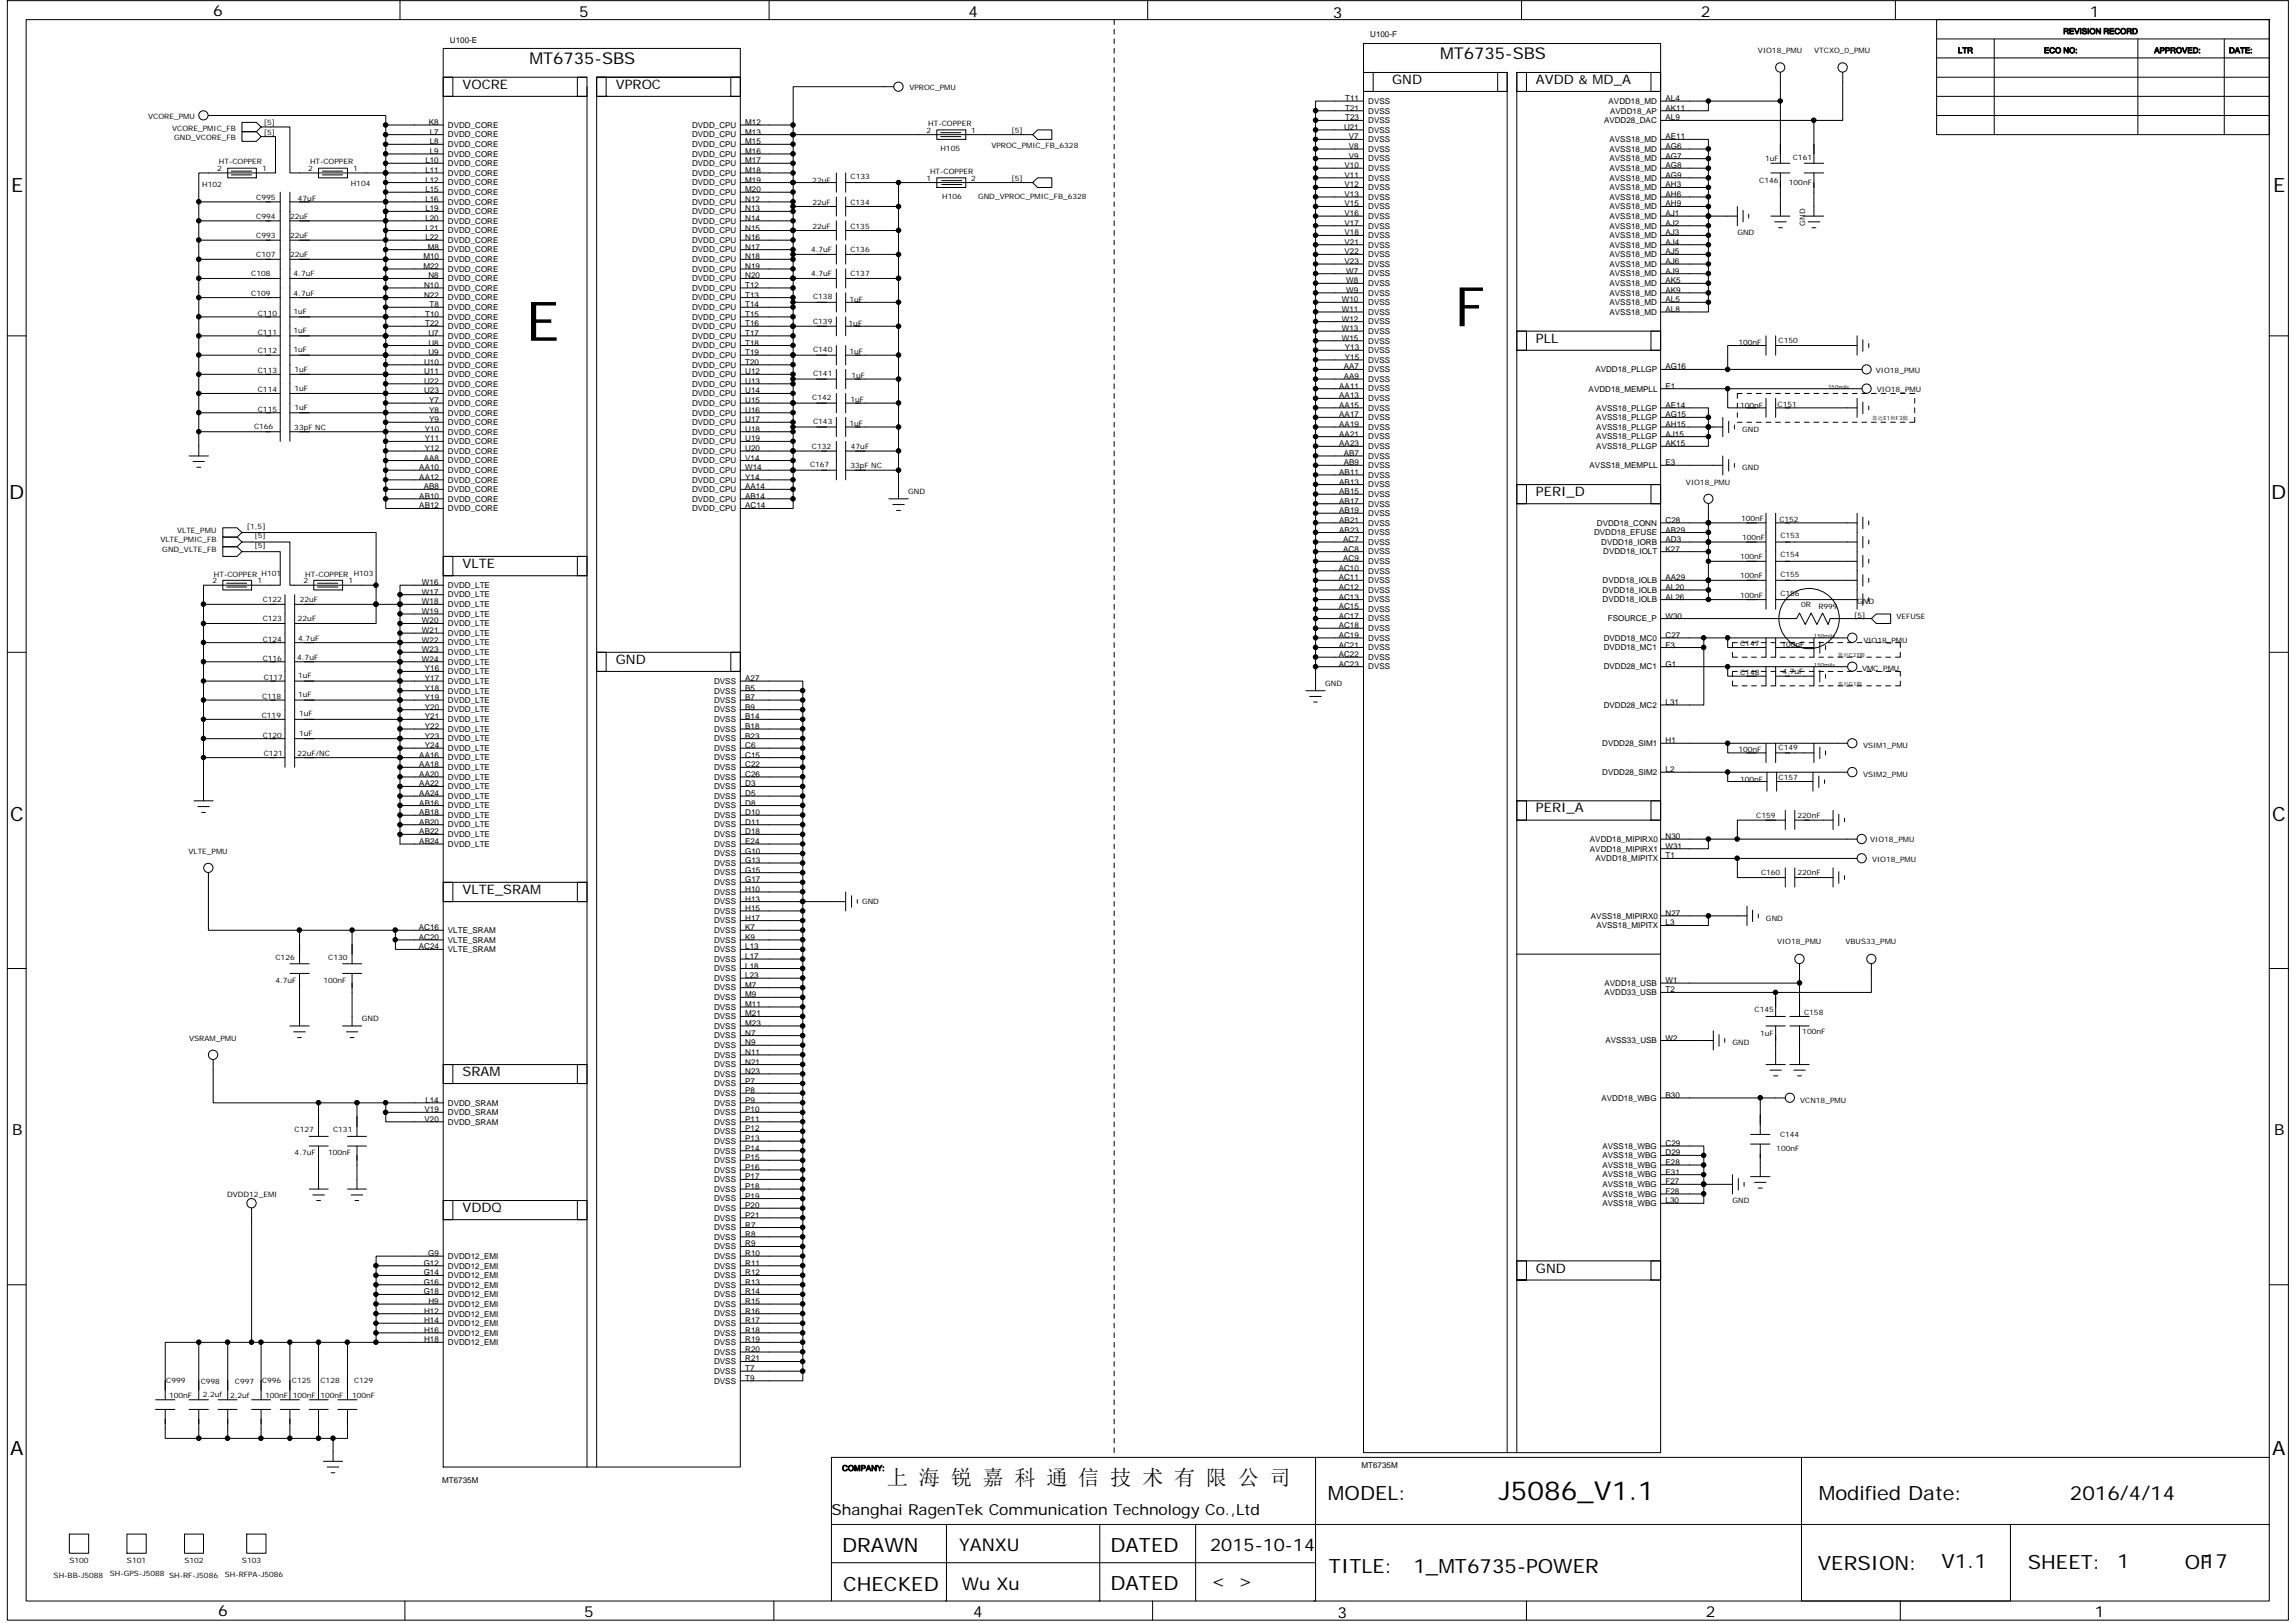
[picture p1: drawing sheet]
<svg xmlns="http://www.w3.org/2000/svg" width="297mm" height="210mm" viewBox="0 0 297 210" stroke-linecap="round" stroke-linejoin="round" font-family="sans-serif">
<defs><g id="words">
<g font-size="7.1">
<text x="68" y="44.1">E</text>
<text x="188.2" y="42.2">F</text>
</g>
<text font-size="3.4" x="193.9" y="194.1">J5086_V1.1</text>
<text font-size="2.8" x="114.7" y="192.2">上 海 锐 嘉 科 通 信 技 术 有 限 公 司</text>
<g font-size="2.5">
<text x="1.4" y="24.9">E</text>
<text x="294.1" y="24.9">E</text>
<text x="1.2" y="64.5">D</text>
<text x="293.8" y="64.5">D</text>
<text x="1.3" y="106.2">C</text>
<text x="294" y="106.2">C</text>
<text x="1.3" y="188.3">A</text>
<text x="294" y="188.3">A</text>
<text x="171.8" y="194">MODEL:</text>
<text x="235.3" y="194">Modified Date:</text>
<text x="267.8" y="194">2016/4/14</text>
<text x="108.9" y="200.9">DRAWN</text>
<text x="143.7" y="200.9">DATED</text>
<text x="171.9" y="203.6">TITLE:</text>
<text x="182.9" y="203.6">1_MT6735-POWER</text>
<text x="235.2" y="203.2">VERSION:</text>
<text x="251.2" y="202.9">V1.1</text>
<text x="262.3" y="203.1">SHEET:</text>
<text x="273.9" y="202.9">1</text>
<text x="282.7" y="203.1">OF17</text>
<text x="109.1" y="205.8">CHECKED</text>
<text x="143.7" y="205.7">DATED</text>
</g>
<g font-size="2.3">
<text x="124.1" y="200.7">YANXU</text>
<text x="156.6" y="200.7">2015-10-14</text>
<text x="124.4" y="205.7">Wu Xu</text>
<text x="156.7" y="205.3">&lt;</text>
<text x="160.2" y="205.3">&gt;</text>
</g>
<g font-size="2.1">
<text x="68.5" y="8.3">MT6735-SBS</text>
<text x="186.3" y="7.6">MT6735-SBS</text>
</g>
<g font-size="2">
<text x="27.6" y="2.1">6</text>
<text x="74.9" y="2.2">5</text>
<text x="125.3" y="2.2">4</text>
<text x="172.4" y="2.3">3</text>
<text x="220" y="2.2">2</text>
<text x="270.4" y="2.2">1</text>
<text x="1.6" y="146.9">B</text>
<text x="294.2" y="146.9">B</text>
<text x="107.6" y="196">Shanghai RagenTek Communication Technology Co.,Ltd</text>
<text x="28.2" y="209.1">6</text>
<text x="75.6" y="209.2">5</text>
<text x="125.9" y="209.2">4</text>
<text x="173.1" y="209.4">3</text>
<text x="220.7" y="209.2">2</text>
<text x="271" y="209.2">1</text>
</g>
<g font-size="1.7">
<text x="59.8" y="11.5">VOCRE</text>
<text x="79.7" y="11.5">VPROC</text>
<text x="180.1" y="10.8">GND</text>
<text x="198.7" y="10.8">AVDD &amp; MD_A</text>
<text x="198.7" y="44.3">PLL</text>
<text x="198.7" y="64.2">PERI_D</text>
<text x="59.8" y="73.5">VLTE</text>
<text x="79.7" y="85.9">GND</text>
<text x="198.7" y="105.1">PERI_A</text>
<text x="59.8" y="115.7">VLTE_SRAM</text>
<text x="59.8" y="139.2">SRAM</text>
<text x="59.8" y="156.8">VDDQ</text>
<text x="198.7" y="164.6">GND</text>
</g>
<g font-size="1">
<text x="58.2" y="5.5">U100-E</text>
<text x="177.3" y="4.8">U100-F</text>
<text x="266.9" y="4.4">REVISION RECORD</text>
<text x="117.6" y="11.7">VPROC_PMU</text>
<text x="227.4" y="6.9">VIO18_PMU</text>
<text x="234.7" y="6.9">VTCXO_0_PMU</text>
<text x="253.3" y="6.9">LTR</text>
<text x="264.4" y="6.9">ECO NO:</text>
<text x="278.7" y="6.9">APPROVED:</text>
<text x="288.4" y="6.9">DATE:</text>
<text x="19.2" y="15.5">VCORE_PMU</text>
<text x="22.3" y="16.9">VCORE_PMIC_FB</text>
<text x="34.1" y="16.2">[5]</text>
<text x="34.1" y="17.4">[5]</text>
<text x="55.5" y="16.2">K8</text>
<text x="55.6" y="17.4">L7</text>
<text x="58" y="16.5">DVDD_CORE</text>
<text x="58" y="17.8">DVDD_CORE</text>
<text x="89.5" y="16.5">DVDD_CPU</text>
<text x="89.5" y="17.8">DVDD_CPU</text>
<text x="96.4" y="16.2">M12</text>
<text x="96.4" y="17.4">M13</text>
<text x="119.8" y="17.2">2</text>
<text x="120.1" y="16.3">HT-COPPER</text>
<text x="125.7" y="17.2">1</text>
<text x="130.9" y="17.2">[5]</text>
<text x="173.9" y="16.8">U21</text>
<text x="174" y="13.1">T11</text>
<text x="174" y="14.3">T21</text>
<text x="174" y="15.6">T23</text>
<text x="177" y="13.4">DVSS</text>
<text x="177" y="14.7">DVSS</text>
<text x="177" y="15.9">DVSS</text>
<text x="177" y="17.2">DVSS</text>
<text x="207.5" y="15.9">AVDD28_DAC</text>
<text x="208.1" y="13.4">AVDD18_MD</text>
<text x="208.3" y="14.7">AVDD18_AP</text>
<text x="215.5" y="13.1">AL4</text>
<text x="215.5" y="15.6">AL9</text>
<text x="215.5" y="14.3">AK11</text>
<text x="22.5" y="18.2">GND_VCORE_FB</text>
<text x="28.1" y="22.1">2</text>
<text x="28.3" y="21.3">HT-COPPER</text>
<text x="33.9" y="22.1">1</text>
<text x="39.9" y="22.1">2</text>
<text x="40.1" y="21.3">HT-COPPER</text>
<text x="45.7" y="22.1">1</text>
<text x="55" y="21.1">L10</text>
<text x="55" y="22.4">L11</text>
<text x="55" y="23.6">L12</text>
<text x="55.6" y="18.7">L8</text>
<text x="55.6" y="19.9">L9</text>
<text x="58" y="19">DVDD_CORE</text>
<text x="58" y="20.3">DVDD_CORE</text>
<text x="58" y="21.5">DVDD_CORE</text>
<text x="58" y="22.7">DVDD_CORE</text>
<text x="58" y="24">DVDD_CORE</text>
<text x="89.5" y="19">DVDD_CPU</text>
<text x="89.5" y="20.3">DVDD_CPU</text>
<text x="89.5" y="21.5">DVDD_CPU</text>
<text x="89.5" y="22.7">DVDD_CPU</text>
<text x="89.5" y="24">DVDD_CPU</text>
<text x="96.4" y="18.7">M15</text>
<text x="96.4" y="19.9">M16</text>
<text x="96.4" y="21.1">M17</text>
<text x="96.4" y="22.4">M18</text>
<text x="96.4" y="23.6">M19</text>
<text x="105.1" y="23.6">22uF</text>
<text x="110" y="23.1">C133</text>
<text x="119.8" y="23.4">1</text>
<text x="120.3" y="22.5">HT-COPPER</text>
<text x="121.7" y="19.5">H105</text>
<text x="125.7" y="23.4">2</text>
<text x="128.3" y="19.2">VPROC_PMIC_FB_6328</text>
<text x="130.9" y="23.4">[5]</text>
<text x="173.9" y="21.8">V10</text>
<text x="173.9" y="23">V11</text>
<text x="174.5" y="18">V7</text>
<text x="174.5" y="19.3">V8</text>
<text x="174.5" y="20.5">V9</text>
<text x="177" y="18.4">DVSS</text>
<text x="177" y="19.6">DVSS</text>
<text x="177" y="20.9">DVSS</text>
<text x="177" y="22.1">DVSS</text>
<text x="177" y="23.4">DVSS</text>
<text x="208.2" y="18.4">AVSS18_MD</text>
<text x="208.2" y="19.6">AVSS18_MD</text>
<text x="208.2" y="20.9">AVSS18_MD</text>
<text x="208.2" y="22.1">AVSS18_MD</text>
<text x="208.2" y="23.4">AVSS18_MD</text>
<text x="215.5" y="18">AE11</text>
<text x="215.5" y="19.3">AG6</text>
<text x="215.5" y="20.5">AG7</text>
<text x="215.5" y="21.8">AG8</text>
<text x="215.5" y="23">AG9</text>
<text x="227.6" y="23.6">C146</text>
<text x="228.3" y="20.8">1uF</text>
<text x="231.4" y="23.9">100nF</text>
<text x="231.9" y="20.7">C161</text>
<text x="26.2" y="24.2">H102</text>
<text x="33.1" y="25.8">C995</text>
<text x="33.1" y="28.3">C994</text>
<text x="37.5" y="28.3">22uF</text>
<text x="38.5" y="26">47uF</text>
<text x="45.4" y="24.1">H104</text>
<text x="55" y="24.9">L15</text>
<text x="55" y="26.1">L16</text>
<text x="55" y="27.3">L19</text>
<text x="55" y="28.6">L20</text>
<text x="55" y="29.8">L21</text>
<text x="58" y="25.2">DVDD_CORE</text>
<text x="58" y="26.5">DVDD_CORE</text>
<text x="58" y="27.7">DVDD_CORE</text>
<text x="58" y="28.9">DVDD_CORE</text>
<text x="89.5" y="26.5">DVDD_CPU</text>
<text x="89.5" y="27.7">DVDD_CPU</text>
<text x="89.5" y="28.9">DVDD_CPU</text>
<text x="89.5" y="25.2">DVDD_CPU</text>
<text x="96.4" y="26.1">N12</text>
<text x="96.4" y="27.3">N13</text>
<text x="96.4" y="28.6">N14</text>
<text x="96.4" y="24.9">M20</text>
<text x="96.4" y="29.8">N15</text>
<text x="105.1" y="26.5">22uF</text>
<text x="105.1" y="29.6">22uF</text>
<text x="110" y="26.5">C134</text>
<text x="110" y="29.6">C135</text>
<text x="121.9" y="25.7">H106</text>
<text x="126.5" y="25.7">GND_VPROC_PMIC_FB_6328</text>
<text x="173.9" y="24.3">V12</text>
<text x="173.9" y="25.5">V13</text>
<text x="173.9" y="26.7">V15</text>
<text x="173.9" y="28">V16</text>
<text x="173.9" y="29.2">V17</text>
<text x="177" y="24.6">DVSS</text>
<text x="177" y="25.8">DVSS</text>
<text x="177" y="27.1">DVSS</text>
<text x="177" y="28.3">DVSS</text>
<text x="177" y="29.6">DVSS</text>
<text x="208.2" y="24.6">AVSS18_MD</text>
<text x="208.2" y="25.8">AVSS18_MD</text>
<text x="208.2" y="27.1">AVSS18_MD</text>
<text x="208.2" y="28.3">AVSS18_MD</text>
<text x="208.2" y="29.6">AVSS18_MD</text>
<text x="215.5" y="24.3">AH3</text>
<text x="215.5" y="25.5">AH6</text>
<text x="215.5" y="26.7">AH9</text>
<text x="215.5" y="28">AJ1</text>
<text x="215.5" y="29.2">AJ2</text>
<text x="233.5" y="29.2" transform="rotate(-90 233.5 29.2)">GND</text>
<text x="32.5" y="35.8">C108</text>
<text x="33.1" y="30.8">C993</text>
<text x="33.1" y="33.3">C107</text>
<text x="37.5" y="30.8">22uF</text>
<text x="37.5" y="33.3">22uF</text>
<text x="38" y="35.8">4.7uF</text>
<text x="54.8" y="34.8">M22</text>
<text x="54.8" y="33.5">M10</text>
<text x="55" y="31.1">L22</text>
<text x="55.3" y="32.3">M8</text>
<text x="58" y="30.2">DVDD_CORE</text>
<text x="58" y="31.4">DVDD_CORE</text>
<text x="58" y="35.2">DVDD_CORE</text>
<text x="58" y="32.7">DVDD_CORE</text>
<text x="58" y="33.9">DVDD_CORE</text>
<text x="89.5" y="32.7">DVDD_CPU</text>
<text x="89.5" y="35.2">DVDD_CPU</text>
<text x="89.5" y="30.2">DVDD_CPU</text>
<text x="89.5" y="31.4">DVDD_CPU</text>
<text x="89.5" y="33.9">DVDD_CPU</text>
<text x="96.4" y="32.3">N17</text>
<text x="96.4" y="34.8">N19</text>
<text x="96.4" y="31.1">N16</text>
<text x="96.4" y="33.5">N18</text>
<text x="104.9" y="35.8">4.7uF</text>
<text x="104.9" y="32.7">4.7uF</text>
<text x="110" y="35.8">C137</text>
<text x="110" y="32.7">C136</text>
<text x="173.9" y="30.5">V18</text>
<text x="173.9" y="31.7">V21</text>
<text x="173.9" y="32.9">V22</text>
<text x="173.9" y="34.2">V23</text>
<text x="174.2" y="35.4">W7</text>
<text x="177" y="30.8">DVSS</text>
<text x="177" y="32">DVSS</text>
<text x="177" y="33.3">DVSS</text>
<text x="177" y="34.5">DVSS</text>
<text x="177" y="35.8">DVSS</text>
<text x="208.2" y="30.8">AVSS18_MD</text>
<text x="208.2" y="32">AVSS18_MD</text>
<text x="208.2" y="33.3">AVSS18_MD</text>
<text x="208.2" y="34.5">AVSS18_MD</text>
<text x="208.2" y="35.8">AVSS18_MD</text>
<text x="215.5" y="30.5">AJ3</text>
<text x="215.5" y="31.7">AJ4</text>
<text x="215.5" y="32.9">AJ5</text>
<text x="215.5" y="34.2">AJ6</text>
<text x="215.5" y="35.4">AJ9</text>
<text x="224.8" y="30.5">GND</text>
<text x="32.5" y="38.2">C109</text>
<text x="33.4" y="40.9">C110</text>
<text x="38" y="40.6">1uF</text>
<text x="38" y="38.2">4.7uF</text>
<text x="54.9" y="37.3">N10</text>
<text x="54.9" y="38.5">N22</text>
<text x="55" y="41">T10</text>
<text x="55.4" y="36">N8</text>
<text x="55.6" y="39.8">T8</text>
<text x="58" y="36.4">DVDD_CORE</text>
<text x="58" y="37.6">DVDD_CORE</text>
<text x="58" y="38.9">DVDD_CORE</text>
<text x="58" y="40.1">DVDD_CORE</text>
<text x="58" y="41.4">DVDD_CORE</text>
<text x="89.5" y="37.6">DVDD_CPU</text>
<text x="89.5" y="38.9">DVDD_CPU</text>
<text x="89.5" y="41.4">DVDD_CPU</text>
<text x="89.5" y="36.4">DVDD_CPU</text>
<text x="89.5" y="40.1">DVDD_CPU</text>
<text x="96.4" y="37.3">T12</text>
<text x="96.4" y="38.5">T13</text>
<text x="96.4" y="41">T15</text>
<text x="96.4" y="36">N20</text>
<text x="96.4" y="39.7">T14</text>
<text x="105.2" y="38.7">C138</text>
<text x="105.2" y="41.9">C139</text>
<text x="109.9" y="39.1">1uF</text>
<text x="173.6" y="39.1">W10</text>
<text x="173.6" y="40.4">W11</text>
<text x="173.6" y="41.6">W12</text>
<text x="174.2" y="36.7">W8</text>
<text x="174.2" y="37.9">W9</text>
<text x="177" y="37">DVSS</text>
<text x="177" y="38.2">DVSS</text>
<text x="177" y="39.5">DVSS</text>
<text x="177" y="40.7">DVSS</text>
<text x="177" y="42">DVSS</text>
<text x="208.2" y="37">AVSS18_MD</text>
<text x="208.2" y="38.2">AVSS18_MD</text>
<text x="208.2" y="40.7">AVSS18_MD</text>
<text x="208.2" y="39.5">AVSS18_MD</text>
<text x="215.5" y="36.7">AK5</text>
<text x="215.5" y="37.9">AK9</text>
<text x="215.5" y="40.4">AL8</text>
<text x="215.5" y="39.1">AL5</text>
<text x="33.4" y="45.7">C112</text>
<text x="33.4" y="43.3">C111</text>
<text x="38" y="45.6">1uF</text>
<text x="38" y="43.1">1uF</text>
<text x="54.9" y="47.2">U10</text>
<text x="55" y="42.2">T22</text>
<text x="55.4" y="43.5">U7</text>
<text x="55.4" y="44.7">U8</text>
<text x="55.4" y="46">U9</text>
<text x="58" y="42.6">DVDD_CORE</text>
<text x="58" y="43.8">DVDD_CORE</text>
<text x="58" y="45.1">DVDD_CORE</text>
<text x="58" y="46.3">DVDD_CORE</text>
<text x="58" y="47.6">DVDD_CORE</text>
<text x="89.5" y="42.6">DVDD_CPU</text>
<text x="89.5" y="43.8">DVDD_CPU</text>
<text x="89.5" y="45.1">DVDD_CPU</text>
<text x="89.5" y="46.3">DVDD_CPU</text>
<text x="89.5" y="47.6">DVDD_CPU</text>
<text x="96.4" y="42.2">T16</text>
<text x="96.4" y="43.5">T17</text>
<text x="96.4" y="44.7">T18</text>
<text x="96.4" y="46">T19</text>
<text x="96.4" y="47.2">T20</text>
<text x="105.2" y="45.6">C140</text>
<text x="109.8" y="42.1">1uF</text>
<text x="109.9" y="45.8">1uF</text>
<text x="173.6" y="42.8">W13</text>
<text x="173.6" y="44.1">W15</text>
<text x="173.8" y="47.8">AA7</text>
<text x="174" y="45.3">Y13</text>
<text x="174" y="46.6">Y15</text>
<text x="177" y="43.2">DVSS</text>
<text x="177" y="44.4">DVSS</text>
<text x="177" y="45.7">DVSS</text>
<text x="177" y="46.9">DVSS</text>
<text x="215.5" y="47.8">AG16</text>
<text x="224.9" y="44.6">100nF</text>
<text x="230.1" y="44.3">C150</text>
<text x="33.4" y="50.8">C114</text>
<text x="33.4" y="53.3">C115</text>
<text x="33.4" y="48.3">C113</text>
<text x="38.1" y="50.5">1uF</text>
<text x="38.1" y="53">1uF</text>
<text x="38.1" y="48.1">1uF</text>
<text x="54.9" y="48.4">U11</text>
<text x="54.9" y="49.7">U22</text>
<text x="54.9" y="50.9">U23</text>
<text x="55.5" y="52.2">Y7</text>
<text x="55.5" y="53.4">Y8</text>
<text x="58" y="48.8">DVDD_CORE</text>
<text x="58" y="50">DVDD_CORE</text>
<text x="58" y="51.3">DVDD_CORE</text>
<text x="58" y="52.5">DVDD_CORE</text>
<text x="58" y="53.8">DVDD_CORE</text>
<text x="89.5" y="48.8">DVDD_CPU</text>
<text x="89.5" y="50">DVDD_CPU</text>
<text x="89.5" y="51.3">DVDD_CPU</text>
<text x="89.5" y="52.5">DVDD_CPU</text>
<text x="89.5" y="53.8">DVDD_CPU</text>
<text x="96.4" y="48.4">U12</text>
<text x="96.4" y="49.7">U13</text>
<text x="96.4" y="50.9">U14</text>
<text x="96.4" y="52.2">U15</text>
<text x="96.4" y="53.4">U16</text>
<text x="105.1" y="51.8">C142</text>
<text x="105.2" y="48.7">C141</text>
<text x="110" y="52">1uF</text>
<text x="110.2" y="48.9">1uF</text>
<text x="173.3" y="50.3">AA11</text>
<text x="173.3" y="51.5">AA13</text>
<text x="173.3" y="52.8">AA15</text>
<text x="173.3" y="54">AA17</text>
<text x="173.8" y="49">AA9</text>
<text x="177" y="48.2">DVSS</text>
<text x="177" y="49.4">DVSS</text>
<text x="177" y="50.6">DVSS</text>
<text x="177" y="51.9">DVSS</text>
<text x="177" y="53.1">DVSS</text>
<text x="205.5" y="50.7">AVDD18_MEMPLL</text>
<text x="206.4" y="48.2">AVDD18_PLLGP</text>
<text x="206.5" y="53.1">AVSS18_PLLGP</text>
<text x="215.5" y="54">AG15</text>
<text x="215.5" y="50.3">E1</text>
<text x="215.5" y="52.8">AE14</text>
<text x="225.1" y="52.8">100nF</text>
<text x="230" y="52.6">C151</text>
<text x="242.7" y="48.3">VIO18_PMU</text>
<text x="242.8" y="50.8">VIO18_PMU</text>
<text x="32.9" y="55.5">C166</text>
<text x="38.1" y="55.6">33pF NC</text>
<text x="54.8" y="59.6">AA8</text>
<text x="55" y="55.9">Y10</text>
<text x="55" y="57.1">Y11</text>
<text x="55" y="58.4">Y12</text>
<text x="55.5" y="54.6">Y9</text>
<text x="58" y="55">DVDD_CORE</text>
<text x="58" y="56.2">DVDD_CORE</text>
<text x="58" y="57.5">DVDD_CORE</text>
<text x="58" y="58.7">DVDD_CORE</text>
<text x="58" y="59.9">DVDD_CORE</text>
<text x="89.5" y="57.5">DVDD_CPU</text>
<text x="89.5" y="58.7">DVDD_CPU</text>
<text x="89.5" y="59.9">DVDD_CPU</text>
<text x="89.5" y="55">DVDD_CPU</text>
<text x="89.5" y="56.2">DVDD_CPU</text>
<text x="96.4" y="57.1">U19</text>
<text x="96.4" y="58.4">U20</text>
<text x="96.4" y="59.6">V14</text>
<text x="96.4" y="54.6">U17</text>
<text x="96.4" y="55.9">U18</text>
<text x="105" y="58.1">C132</text>
<text x="105.2" y="54.9">C143</text>
<text x="109.9" y="55.1">1uF</text>
<text x="110.1" y="58.1">47uF</text>
<text x="173.3" y="55.2">AA19</text>
<text x="173.3" y="56.5">AA21</text>
<text x="173.3" y="57.7">AA23</text>
<text x="173.8" y="59">AB7</text>
<text x="177" y="54.4">DVSS</text>
<text x="177" y="55.6">DVSS</text>
<text x="177" y="56.9">DVSS</text>
<text x="177" y="58.1">DVSS</text>
<text x="177" y="59.3">DVSS</text>
<text x="206.5" y="58.1">AVSS18_PLLGP</text>
<text x="206.5" y="55.6">AVSS18_PLLGP</text>
<text x="206.5" y="54.4">AVSS18_PLLGP</text>
<text x="206.5" y="56.9">AVSS18_PLLGP</text>
<text x="215.5" y="55.2">AH15</text>
<text x="215.5" y="56.5">AJ15</text>
<text x="215.5" y="57.7">AK15</text>
<text x="225.4" y="55.9">GND</text>
<text x="54.2" y="60.8">AA10</text>
<text x="54.2" y="62.1">AA12</text>
<text x="54.2" y="64.5">AB10</text>
<text x="54.2" y="65.8">AB12</text>
<text x="54.8" y="63.3">AB8</text>
<text x="58" y="61.2">DVDD_CORE</text>
<text x="58" y="62.4">DVDD_CORE</text>
<text x="58" y="63.7">DVDD_CORE</text>
<text x="58" y="64.9">DVDD_CORE</text>
<text x="89.5" y="61.2">DVDD_CPU</text>
<text x="89.5" y="62.4">DVDD_CPU</text>
<text x="89.5" y="63.7">DVDD_CPU</text>
<text x="89.5" y="64.9">DVDD_CPU</text>
<text x="96.4" y="60.8">W14</text>
<text x="96.4" y="62.1">Y14</text>
<text x="96.4" y="63.3">AA14</text>
<text x="96.4" y="64.5">AB14</text>
<text x="96.4" y="65.8">AC14</text>
<text x="104.8" y="60.5">C167</text>
<text x="110" y="60.6">33pF NC</text>
<text x="117.5" y="63.9">GND</text>
<text x="173.3" y="61.4">AB11</text>
<text x="173.3" y="62.7">AB13</text>
<text x="173.3" y="63.9">AB15</text>
<text x="173.3" y="65.2">AB17</text>
<text x="173.8" y="60.2">AB9</text>
<text x="177" y="60.6">DVSS</text>
<text x="177" y="61.8">DVSS</text>
<text x="177" y="63.1">DVSS</text>
<text x="177" y="64.3">DVSS</text>
<text x="177" y="65.5">DVSS</text>
<text x="205.7" y="60.6">AVSS18_MEMPLL</text>
<text x="215.5" y="60.2">E3</text>
<text x="218.1" y="62.7">VIO18_PMU</text>
<text x="225.4" y="60.8">GND</text>
<text x="20.7" y="70.1">VLTE_PMIC_FB</text>
<text x="21" y="71.4">GND_VLTE_FB</text>
<text x="22.9" y="68.9">VLTE_PMU</text>
<text x="31.9" y="68.4">[1,5]</text>
<text x="32.9" y="70.9">[5]</text>
<text x="32.9" y="69.6">[5]</text>
<text x="58" y="66.1">DVDD_CORE</text>
<text x="89.5" y="66.1">DVDD_CPU</text>
<text x="173.3" y="66.4">AB19</text>
<text x="173.3" y="67.6">AB21</text>
<text x="173.3" y="68.9">AB23</text>
<text x="173.8" y="70.1">AC7</text>
<text x="173.8" y="71.4">AC8</text>
<text x="177" y="66.8">DVSS</text>
<text x="177" y="68">DVSS</text>
<text x="177" y="69.3">DVSS</text>
<text x="177" y="70.5">DVSS</text>
<text x="177" y="71.7">DVSS</text>
<text x="206.2" y="69.3">DVDD18_EFUSE</text>
<text x="206.6" y="68">DVDD18_CONN</text>
<text x="207.2" y="70.5">DVDD18_IORB</text>
<text x="207.4" y="71.7">DVDD18_IOLT</text>
<text x="215.5" y="71.4">K27</text>
<text x="215.5" y="70.1">AD3</text>
<text x="215.5" y="67.6">C28</text>
<text x="215.5" y="68.9">AB29</text>
<text x="225.3" y="67.4">100nF</text>
<text x="225.4" y="69.9">100nF</text>
<text x="230.2" y="67.5">C152</text>
<text x="230.3" y="69.6">C153</text>
<text x="27.5" y="75.5">2</text>
<text x="27.7" y="74.6">HT-COPPER H101</text>
<text x="33.3" y="75.5">1</text>
<text x="34" y="77.9">C122</text>
<text x="38.8" y="77.9">22uF</text>
<text x="39.3" y="75.5">2</text>
<text x="39.5" y="74.6">HT-COPPER</text>
<text x="45.1" y="75.5">1</text>
<text x="45.8" y="74.5">H103</text>
<text x="54.6" y="75.7">W16</text>
<text x="54.6" y="76.9">W17</text>
<text x="58" y="76.1">DVDD_LTE</text>
<text x="58" y="77.3">DVDD_LTE</text>
<text x="173.2" y="73.9">AC10</text>
<text x="173.2" y="75.1">AC11</text>
<text x="173.2" y="76.3">AC12</text>
<text x="173.2" y="77.6">AC13</text>
<text x="173.8" y="72.6">AC9</text>
<text x="177" y="73">DVSS</text>
<text x="177" y="74.2">DVSS</text>
<text x="177" y="75.4">DVSS</text>
<text x="177" y="76.7">DVSS</text>
<text x="177" y="77.9">DVSS</text>
<text x="207.3" y="76.7">DVDD18_IOLB</text>
<text x="207.3" y="77.9">DVDD18_IOLB</text>
<text x="207.3" y="75.4">DVDD18_IOLB</text>
<text x="215.5" y="76.3">AL20</text>
<text x="215.5" y="77.6">AL26</text>
<text x="215.5" y="75.1">AA29</text>
<text x="225.1" y="72.4">100nF</text>
<text x="225.1" y="74.8">100nF</text>
<text x="225.1" y="77.3">100nF</text>
<text x="230.3" y="72.1">C154</text>
<text x="230.3" y="74.6">C155</text>
<text x="230.3" y="77.1">C156</text>
<text x="34" y="80.4">C123</text>
<text x="34" y="83">C124</text>
<text x="38.5" y="80.4">22uF</text>
<text x="38.6" y="82.9">4.7uF</text>
<text x="54.6" y="78.2">W18</text>
<text x="54.6" y="79.4">W19</text>
<text x="54.6" y="80.7">W20</text>
<text x="54.6" y="81.9">W21</text>
<text x="54.6" y="83.1">W22</text>
<text x="58" y="78.5">DVDD_LTE</text>
<text x="58" y="79.8">DVDD_LTE</text>
<text x="58" y="81">DVDD_LTE</text>
<text x="58" y="82.3">DVDD_LTE</text>
<text x="58" y="83.5">DVDD_LTE</text>
<text x="173.2" y="78.8">AC15</text>
<text x="173.2" y="80">AC17</text>
<text x="173.2" y="81.3">AC18</text>
<text x="173.2" y="82.5">AC19</text>
<text x="173.2" y="83.8">AC21</text>
<text x="177" y="79.2">DVSS</text>
<text x="177" y="80.4">DVSS</text>
<text x="177" y="81.6">DVSS</text>
<text x="177" y="82.9">DVSS</text>
<text x="207.5" y="82.9">DVDD18_MC0</text>
<text x="208" y="80.4">FSOURCE_P</text>
<text x="215.5" y="82.5">C27</text>
<text x="215.5" y="83.8">F3</text>
<text x="215.5" y="80">W30</text>
<text x="225.1" y="83.5">C147</text>
<text x="230.5" y="83.7">100nF</text>
<text x="233" y="78.6">0R</text>
<text x="235.2" y="78.8">R999</text>
<text x="239.9" y="79.9">[5]</text>
<text x="240.3" y="78.2">GND</text>
<text x="241.1" y="83.1">VIO18_PMU</text>
<text x="245.3" y="80">VEFUSE</text>
<text x="34" y="85.5">C116</text>
<text x="34.1" y="88">C117</text>
<text x="38.5" y="85.4">4.7uF</text>
<text x="38.6" y="87.7">1uF</text>
<text x="54.6" y="84.4">W23</text>
<text x="54.6" y="85.6">W24</text>
<text x="55" y="86.9">Y16</text>
<text x="55" y="88.1">Y17</text>
<text x="55" y="89.4">Y18</text>
<text x="58" y="84.8">DVDD_LTE</text>
<text x="58" y="86">DVDD_LTE</text>
<text x="58" y="87.2">DVDD_LTE</text>
<text x="58" y="88.5">DVDD_LTE</text>
<text x="58" y="89.7">DVDD_LTE</text>
<text x="92.4" y="88.5">DVSS</text>
<text x="92.4" y="89.7">DVSS</text>
<text x="96.4" y="88.1">A27</text>
<text x="96.4" y="89.4">B5</text>
<text x="171.4" y="88.7">GND</text>
<text x="173.2" y="85">AC22</text>
<text x="173.2" y="86.3">AC23</text>
<text x="177" y="84.1">DVSS</text>
<text x="177" y="85.4">DVSS</text>
<text x="177" y="86.6">DVSS</text>
<text x="207.5" y="86.6">DVDD28_MC1</text>
<text x="207.5" y="84.1">DVDD18_MC1</text>
<text x="215.5" y="86.3">G1</text>
<text x="225.1" y="87.4">C148</text>
<text x="230.6" y="87.2">4.7uF</text>
<text x="240.9" y="86.9">VMC_PMU</text>
<text x="33.9" y="92.9">C119</text>
<text x="33.9" y="90.5">C118</text>
<text x="34" y="95.4">C120</text>
<text x="38.6" y="90.2">1uF</text>
<text x="38.7" y="92.7">1uF</text>
<text x="38.7" y="95.2">1uF</text>
<text x="55" y="90.6">Y19</text>
<text x="55" y="91.8">Y20</text>
<text x="55" y="93.1">Y21</text>
<text x="55" y="94.3">Y22</text>
<text x="55" y="95.6">Y23</text>
<text x="58" y="90.9">DVDD_LTE</text>
<text x="58" y="92.2">DVDD_LTE</text>
<text x="58" y="93.4">DVDD_LTE</text>
<text x="58" y="94.7">DVDD_LTE</text>
<text x="58" y="95.9">DVDD_LTE</text>
<text x="92.4" y="90.9">DVSS</text>
<text x="92.4" y="92.2">DVSS</text>
<text x="92.4" y="93.4">DVSS</text>
<text x="92.4" y="94.7">DVSS</text>
<text x="92.4" y="95.9">DVSS</text>
<text x="96.4" y="90.6">B7</text>
<text x="96.4" y="91.8">B9</text>
<text x="96.4" y="93.1">B14</text>
<text x="96.4" y="94.3">B18</text>
<text x="96.4" y="95.6">B23</text>
<text x="207.5" y="91.6">DVDD28_MC2</text>
<text x="215.5" y="91.2">L31</text>
<text x="34.1" y="97.8">C121</text>
<text x="38.5" y="97.8">22uF/NC</text>
<text x="54.2" y="101.7">AA22</text>
<text x="54.2" y="100.5">AA20</text>
<text x="54.2" y="98">AA16</text>
<text x="54.2" y="99.3">AA18</text>
<text x="55" y="96.8">Y24</text>
<text x="58" y="100.9">DVDD_LTE</text>
<text x="58" y="97.2">DVDD_LTE</text>
<text x="58" y="98.4">DVDD_LTE</text>
<text x="58" y="99.6">DVDD_LTE</text>
<text x="92.4" y="97.2">DVSS</text>
<text x="92.4" y="98.4">DVSS</text>
<text x="92.4" y="99.6">DVSS</text>
<text x="92.4" y="100.9">DVSS</text>
<text x="96.4" y="96.8">C6</text>
<text x="96.4" y="98">C15</text>
<text x="96.4" y="99.3">C22</text>
<text x="96.4" y="100.5">C26</text>
<text x="96.4" y="101.7">D3</text>
<text x="207.3" y="96.5">DVDD28_SIM1</text>
<text x="207.3" y="100.3">DVDD28_SIM2</text>
<text x="215.5" y="96.2">H1</text>
<text x="215.5" y="99.9">L2</text>
<text x="224.9" y="97.3">100nF</text>
<text x="225.1" y="101.1">100nF</text>
<text x="230.1" y="97">C149</text>
<text x="230.1" y="100.9">C157</text>
<text x="241" y="96.8">VSIM1_PMU</text>
<text x="241" y="100.5">VSIM2_PMU</text>
<text x="54.2" y="103">AA24</text>
<text x="54.2" y="104.2">AB16</text>
<text x="54.2" y="105.5">AB18</text>
<text x="54.2" y="106.7">AB20</text>
<text x="54.2" y="107.9">AB22</text>
<text x="58" y="102.1">DVDD_LTE</text>
<text x="58" y="103.4">DVDD_LTE</text>
<text x="58" y="104.6">DVDD_LTE</text>
<text x="58" y="105.8">DVDD_LTE</text>
<text x="58" y="107.1">DVDD_LTE</text>
<text x="92.4" y="102.1">DVSS</text>
<text x="92.4" y="103.4">DVSS</text>
<text x="92.4" y="104.6">DVSS</text>
<text x="92.4" y="105.8">DVSS</text>
<text x="92.4" y="107.1">DVSS</text>
<text x="96.4" y="103">D5</text>
<text x="96.4" y="104.2">D8</text>
<text x="96.4" y="105.5">D10</text>
<text x="96.4" y="106.7">D11</text>
<text x="96.4" y="107.9">D18</text>
<text x="227.2" y="105.8">C159</text>
<text x="232.6" y="105.8">220nF</text>
<text x="24.4" y="110.4">VLTE_PMU</text>
<text x="54.2" y="109.2">AB24</text>
<text x="58" y="108.3">DVDD_LTE</text>
<text x="58" y="109.6">DVDD_LTE</text>
<text x="92.4" y="108.3">DVSS</text>
<text x="92.4" y="109.6">DVSS</text>
<text x="92.4" y="110.8">DVSS</text>
<text x="92.4" y="112">DVSS</text>
<text x="92.4" y="113.3">DVSS</text>
<text x="96.4" y="109.2">E24</text>
<text x="96.4" y="110.4">G10</text>
<text x="96.4" y="111.7">G13</text>
<text x="96.4" y="112.9">G15</text>
<text x="205.7" y="110.2">AVDD18_MIPIRX1</text>
<text x="205.7" y="108.9">AVDD18_MIPIRX0</text>
<text x="206.4" y="111.4">AVDD18_MIPITX</text>
<text x="215.5" y="109.8">W31</text>
<text x="215.5" y="108.6">N30</text>
<text x="215.5" y="111.1">T1</text>
<text x="227.8" y="113.3">C160</text>
<text x="232.6" y="113.3">220nF</text>
<text x="242" y="108.9">VIO18_PMU</text>
<text x="242.2" y="111.5">VIO18_PMU</text>
<text x="92.4" y="119.5">DVSS</text>
<text x="92.4" y="114.5">DVSS</text>
<text x="92.4" y="115.8">DVSS</text>
<text x="92.4" y="117">DVSS</text>
<text x="92.4" y="118.2">DVSS</text>
<text x="96.4" y="114.1">G17</text>
<text x="96.4" y="115.4">H10</text>
<text x="96.4" y="116.6">H13</text>
<text x="96.4" y="117.9">H15</text>
<text x="96.4" y="119.1">H17</text>
<text x="111.5" y="117">GND</text>
<text x="205.8" y="118.9">AVSS18_MIPIRX0</text>
<text x="215.5" y="118.5">N27</text>
<text x="215.5" y="119.7">L3</text>
<text x="228.5" y="119.1">GND</text>
<text x="35.6" y="124.2">C126</text>
<text x="42.5" y="124.2">C130</text>
<text x="54.2" y="120.4">AC16</text>
<text x="54.2" y="121.6">AC20</text>
<text x="54.2" y="122.8">AC24</text>
<text x="58" y="120.7">VLTE_SRAM</text>
<text x="58" y="122">VLTE_SRAM</text>
<text x="58" y="123.2">VLTE_SRAM</text>
<text x="92.4" y="120.7">DVSS</text>
<text x="92.4" y="122">DVSS</text>
<text x="92.4" y="123.2">DVSS</text>
<text x="92.4" y="124.4">DVSS</text>
<text x="92.4" y="125.7">DVSS</text>
<text x="96.4" y="120.4">K7</text>
<text x="96.4" y="121.6">K9</text>
<text x="96.4" y="122.8">L13</text>
<text x="96.4" y="124.1">L17</text>
<text x="96.4" y="125.3">L18</text>
<text x="206.5" y="120.1">AVSS18_MIPITX</text>
<text x="229.9" y="122.2">VIO18_PMU</text>
<text x="238.8" y="122.2">VBUS33_PMU</text>
<text x="35.6" y="127.2">4.7uF</text>
<text x="41.8" y="127.2">100nF</text>
<text x="92.4" y="126.9">DVSS</text>
<text x="92.4" y="128.1">DVSS</text>
<text x="92.4" y="129.4">DVSS</text>
<text x="92.4" y="130.6">DVSS</text>
<text x="92.4" y="131.9">DVSS</text>
<text x="96.4" y="126.6">L23</text>
<text x="96.4" y="127.8">M7</text>
<text x="96.4" y="129">M9</text>
<text x="96.4" y="130.3">M11</text>
<text x="96.4" y="131.5">M21</text>
<text x="207.6" y="127.6">AVDD18_USB</text>
<text x="207.6" y="128.8">AVDD33_USB</text>
<text x="215.5" y="127.2">W1</text>
<text x="215.5" y="128.4">T2</text>
<text x="227" y="130.9">C145</text>
<text x="233.4" y="131.3">C158</text>
<text x="24.5" y="134.6">VSRAM_PMU</text>
<text x="46.8" y="132.1">GND</text>
<text x="92.4" y="133.1">DVSS</text>
<text x="92.4" y="134.3">DVSS</text>
<text x="92.4" y="135.6">DVSS</text>
<text x="92.4" y="136.8">DVSS</text>
<text x="96.4" y="132.7">M23</text>
<text x="96.4" y="134">N7</text>
<text x="96.4" y="135.2">N9</text>
<text x="96.4" y="136.5">N11</text>
<text x="96.4" y="137.7">N21</text>
<text x="207.7" y="135">AVSS33_USB</text>
<text x="215.5" y="134.6">W2</text>
<text x="224.1" y="135.2">GND</text>
<text x="227.7" y="134">1uF</text>
<text x="233.2" y="133.7">100nF</text>
<text x="54.9" y="143.9">V19</text>
<text x="55" y="142.7">L14</text>
<text x="58" y="143">DVDD_SRAM</text>
<text x="92.4" y="138.1">DVSS</text>
<text x="92.4" y="139.3">DVSS</text>
<text x="92.4" y="140.5">DVSS</text>
<text x="92.4" y="141.8">DVSS</text>
<text x="92.4" y="143">DVSS</text>
<text x="96.4" y="138.9">N23</text>
<text x="96.4" y="140.2">P7</text>
<text x="96.4" y="141.4">P8</text>
<text x="96.4" y="142.7">P9</text>
<text x="96.4" y="143.9">P10</text>
<text x="207.2" y="142.4">AVDD18_WBG</text>
<text x="215.5" y="142">B30</text>
<text x="232.9" y="142.7">VCN18_PMU</text>
<text x="38.1" y="146.5">C127</text>
<text x="38.1" y="149.5">4.7uF</text>
<text x="42.5" y="149.5">100nF</text>
<text x="43.1" y="146.5">C131</text>
<text x="54.9" y="145.1">V20</text>
<text x="58" y="145.5">DVDD_SRAM</text>
<text x="58" y="144.3">DVDD_SRAM</text>
<text x="92.4" y="144.3">DVSS</text>
<text x="92.4" y="145.5">DVSS</text>
<text x="92.4" y="146.7">DVSS</text>
<text x="92.4" y="148">DVSS</text>
<text x="92.4" y="149.2">DVSS</text>
<text x="96.4" y="145.1">P11</text>
<text x="96.4" y="146.4">P12</text>
<text x="96.4" y="147.6">P13</text>
<text x="96.4" y="148.9">P14</text>
<text x="207.3" y="148.6">AVSS18_WBG</text>
<text x="207.3" y="149.8">AVSS18_WBG</text>
<text x="215.5" y="148.3">C29</text>
<text x="215.5" y="149.5">D29</text>
<text x="229.8" y="148.9">100nF</text>
<text x="230.3" y="147.1">C144</text>
<text x="29.4" y="154.8">DVDD12_EMI</text>
<text x="92.4" y="150.5">DVSS</text>
<text x="92.4" y="151.7">DVSS</text>
<text x="92.4" y="152.9">DVSS</text>
<text x="92.4" y="154.2">DVSS</text>
<text x="92.4" y="155.4">DVSS</text>
<text x="96.4" y="150.1">P15</text>
<text x="96.4" y="151.4">P16</text>
<text x="96.4" y="152.6">P17</text>
<text x="96.4" y="153.8">P18</text>
<text x="96.4" y="155.1">P19</text>
<text x="207.3" y="151.1">AVSS18_WBG</text>
<text x="207.3" y="152.3">AVSS18_WBG</text>
<text x="207.3" y="153.6">AVSS18_WBG</text>
<text x="207.3" y="154.8">AVSS18_WBG</text>
<text x="215.5" y="150.7">E28</text>
<text x="215.5" y="152">E31</text>
<text x="215.5" y="153.2">F27</text>
<text x="215.5" y="154.5">F28</text>
<text x="215.5" y="155.7">L30</text>
<text x="224.1" y="155.7">GND</text>
<text x="92.4" y="156.7">DVSS</text>
<text x="92.4" y="157.9">DVSS</text>
<text x="92.4" y="159.2">DVSS</text>
<text x="92.4" y="160.4">DVSS</text>
<text x="92.4" y="161.6">DVSS</text>
<text x="96.4" y="156.3">P20</text>
<text x="96.4" y="157.6">P21</text>
<text x="96.4" y="158.8">R7</text>
<text x="96.4" y="160">R8</text>
<text x="96.4" y="161.3">R9</text>
<text x="207.3" y="156">AVSS18_WBG</text>
<text x="54.8" y="163.8">G12</text>
<text x="54.8" y="165">G14</text>
<text x="54.8" y="166.2">G16</text>
<text x="54.8" y="167.5">G18</text>
<text x="55.4" y="162.5">G9</text>
<text x="58" y="162.9">DVDD12_EMI</text>
<text x="58" y="164.1">DVDD12_EMI</text>
<text x="58" y="165.4">DVDD12_EMI</text>
<text x="58" y="166.6">DVDD12_EMI</text>
<text x="58" y="167.8">DVDD12_EMI</text>
<text x="92.4" y="162.9">DVSS</text>
<text x="92.4" y="164.1">DVSS</text>
<text x="92.4" y="165.4">DVSS</text>
<text x="92.4" y="166.6">DVSS</text>
<text x="92.4" y="167.8">DVSS</text>
<text x="96.4" y="162.5">R10</text>
<text x="96.4" y="163.8">R11</text>
<text x="96.4" y="165">R12</text>
<text x="96.4" y="166.2">R13</text>
<text x="96.4" y="167.5">R14</text>
<text x="54.9" y="170">H12</text>
<text x="54.9" y="171.2">H14</text>
<text x="54.9" y="172.4">H16</text>
<text x="54.9" y="173.7">H18</text>
<text x="55.4" y="168.7">H9</text>
<text x="58" y="169.1">DVDD12_EMI</text>
<text x="58" y="170.3">DVDD12_EMI</text>
<text x="58" y="171.6">DVDD12_EMI</text>
<text x="58" y="172.8">DVDD12_EMI</text>
<text x="92.4" y="169.1">DVSS</text>
<text x="92.4" y="170.3">DVSS</text>
<text x="92.4" y="171.6">DVSS</text>
<text x="92.4" y="172.8">DVSS</text>
<text x="96.4" y="168.7">R15</text>
<text x="96.4" y="170">R16</text>
<text x="96.4" y="171.2">R17</text>
<text x="96.4" y="172.4">R18</text>
<text x="96.4" y="173.7">R19</text>
<text x="21.5" y="178.9">C999</text>
<text x="26" y="179">C998</text>
<text x="30.4" y="179">C997</text>
<text x="33.9" y="178.9">C996</text>
<text x="37.8" y="178.9">C125</text>
<text x="41.5" y="178.9">C128</text>
<text x="45.8" y="178.9">C129</text>
<text x="58" y="174">DVDD12_EMI</text>
<text x="92.4" y="174">DVSS</text>
<text x="92.4" y="175.3">DVSS</text>
<text x="92.4" y="176.5">DVSS</text>
<text x="92.4" y="177.8">DVSS</text>
<text x="92.4" y="179">DVSS</text>
<text x="96.4" y="174.9">R20</text>
<text x="96.4" y="176.1">R21</text>
<text x="96.4" y="177.4">T7</text>
<text x="96.4" y="178.6">T9</text>
<text x="21.9" y="180.9">100nF</text>
<text x="26.2" y="180.8">2.2uf</text>
<text x="29.8" y="180.9">2.2uf</text>
<text x="34.3" y="180.9">100nF</text>
<text x="37.9" y="180.9">100nF</text>
<text x="41.5" y="180.9">100nF</text>
<text x="45.5" y="180.9">100nF</text>
<text x="57.2" y="191.9">MT6735M</text>
<text x="108.9" y="190.3">COMPANY:</text>
<text x="176.1" y="189.9">MT6735M</text>
<text x="9" y="202.2">S100</text>
<text x="14.2" y="203.9">SH-GPS-J5088</text>
<text x="16.4" y="202.2">S101</text>
<text x="23.9" y="202.2">S102</text>
<text x="31.3" y="202.2">S103</text>
<text x="6.9" y="204.2">SH-BB-J5088</text>
<text x="21.9" y="204.2">SH-RF-J5086</text>
<text x="29.1" y="204">SH-RFPA-J5086</text>
</g>
<g font-size=".7">
<text x="236.5" y="50.3">150mils</text>
<text x="242.2" y="54.4">靠近E1和F3脚</text>
<text x="234.7" y="82.5">150mils</text>
<text x="234.7" y="86.3">150mils</text>
<text x="237.8" y="85">靠近C27脚</text>
<text x="237.8" y="88.7">靠近G1脚</text>
</g>
</g></defs>
<g fill="none" stroke="#000" stroke-width=".13">
<path d="M.9 .1h295.2v209.5h-295.2zM3.4 2.5h290.2v204.6h-290.2zM27 14.9h22.9v1.3h7.4M33.8 16.4l-.6-.6h-1.9v1.2h1.9l.6-.6h3.7v6h12.4v1.2h7.4M33.8 17.7l-.6-.7h-1.9v1.3h1.9l.6-.6h1.8v4.7h-9.9v3.7M49.9 16.2v1.2h7.4M49.9 17.4v1.3h7.4M49.9 18.7v1.2h7.4M49.9 19.9v1.2h7.4M51.7 .1v2.4M57.3 10h1.3v2.5h-1.3zM57.3 12.5h18.6"/>
<path d="M57.3 10h18.6M57.3 6.3h38.5v183.5h-38.5zM74.7 10h1.2v2.5h-1.2zM75.9 11.2v178.6M77.2 12.5h1.2v-2.5h-1.2v2.5h18.6M94.5 10h1.3v2.5h-1.3zM95.8 17.4h6.8v1.3M95.8 18.7h6.8v1.2M95.8 19.9h6.8v1.2M95.8 10h-18.6v179.8M99.5 .1v2.4M102.6 16.2v1.2h31l.6 .6h1.9v-1.2h-1.9l-.6 .6"/>
<path d="M115.6 11.2h-13v5h-6.8M121.2 16.8h3.7v1.2h-3.7zM121.7 17.7h2.6M121.7 17.2h2.6M144.1 2.5v.7M144.1 3.8v.6M144.1 5v.6M144.1 6.3v.6M144.1 7.5v.6M144.1 8.7v.7M144.1 10v.6M144.1 11.2v.6"/>
<path d="M144.1 12.5v.6M144.1 13.7v.6M144.1 14.9v.7M144.1 16.2v.6M144.1 17.4v.6M144.1 18.7v.6M144.1 19.9v.6M148.5 .1v2.4M170.2 14.3v1.3h6.2M170.2 15.6v1.2h6.2M170.2 16.8v1.2h6.2M170.2 18v1.3h6.2"/>
<path d="M170.2 19.3v1.2h6.2M176.4 5.6h38.4v182.3h-38.4zM176.4 11.8h18.6M176.4 9.4h18.6v178.5M176.4 9.4h1.2v2.4h-1.2zM176.4 13.1h-6.2v1.2h6.2M193.8 9.4h1.2v2.4h-1.2zM196.2 11.8h18.6M196.2 9.4h1.3v2.4h-1.3zM196.8 .1v2.4M213.6 9.4h1.2v2.4h-1.2zM214.8 9.4h-18.6v178.5"/>
<path d="M214.8 18h6.2v1.3h-6.2M214.8 13.1h6.2v1.2h-6.2M221 19.3v1.2h-6.2M221 13.1h9.3M230.3 9.4v11.7M234.7 15.6h-19.9M238.4 9.4v6.2h-3.7v5.5M245.2 .1v2.4M250.5 2.5h43.1v14.9h-43.1zM250.5 12.5h43.1M250.5 14.9h43.1M250.5 10h43.1"/>
<path d="M250.5 7.5h43.1M250.5 5h43.1M258 5v12.4M276.6 5v12.4M287.8 5v12.4M25.7 33.5v2.5h10.6M25.7 26.1v5M25.7 36v2.5M29.5 21.8h3.7v1.2h-3.7zM29.9 22.6h2.7M29.9 22.1h2.7M36.3 38.5h-10.6v2.5"/>
<path d="M36.3 31.1h-10.6v2.4M36.3 26.1h-10.6M36.3 24.9v32.2M36.3 28.6h-10.6M36.3 33.5h-10.6M37.5 26.1h19.8M37.5 28.6h12.4M37.5 33.5h12.4M37.5 24.9v32.2M41.2 21.8h3.8v1.2h-3.8zM41.7 22.6h2.6M41.7 22.1h2.6"/>
<path d="M49.9 24.9h7.4M49.9 23.6v3.7h7.4M49.9 28.6h.1M49.9 26.1h.1M49.9 21.1v1.3h7.4M49.9 39.8h7.4M49.9 28.6v-1.3v3.8h-12.4M49.9 33.5h.1M49.9 39.8v2.4M57.3 28.6h-7.4v1.2M57.3 29.8h-7.4v1.3M57.3 31.1h-7.4v1.2"/>
<path d="M57.3 32.3h-7.4v1.2M57.3 33.5h-7.4v1.3M57.3 34.8h-7.4v1.2h-12.4M57.3 38.5h-7.4v1.3M57.3 37.3h-7.4v1.2h-12.4M57.3 36h-7.4v1.3M95.8 39.8h6.8v1.2M95.8 38.5h6.8v.6M95.8 36h6.8v1.3M95.8 33.5h6.8v1.3M95.8 32.3h6.8v.6M95.8 29.8h6.8"/>
<path d="M95.8 28.6h6.8v1.2M95.8 27.3h6.8v1.3M95.8 26.1h6.8v.6M95.8 24.9h6.8v1.2M95.8 21.1h6.8v1.3M95.8 22.4h6.8M95.8 31.1h6.8M102.6 37.3h-6.8M102.6 23.6h.1M102.6 36h.1M102.6 29.8h.1M102.6 34.8h-6.8"/>
<path d="M102.6 22.4v2.5M102.6 26.7v.6M102.6 29.8v2.5M102.6 32.9v.6M102.6 34.8v1.2M102.6 37.3v1.2M102.6 39.1v.7M108.2 36h-5.6M108.2 23.6h-12.4M108.2 29.8h-5.6M108.2 39.1h-5.6M108.2 26.7h-5.6"/>
<path d="M108.2 32.9h-5.6M108.2 22.4v2.5M108.2 25.5v2.5M108.2 28.6v2.5M108.2 31.7v2.5M108.2 34.8v2.5M108.2 37.9v2.5M109.4 32.9h6.8v3.1M109.4 36h6.8v3.1M109.4 23.6h6.8M109.4 29.8h6.8M109.4 39.1h6.8"/>
<path d="M109.4 26.7h6.8M109.4 22.4v2.5M109.4 25.5v2.5M109.4 28.6v2.5M109.4 31.7v2.5M109.4 34.8v2.5M109.4 37.9v2.5M116.2 26.7v6.2M116.2 39.1v9.9M121.2 23h3.7v1.3h-3.7zM121.8 23.9h2.6M121.8 23.4h2.6"/>
<path d="M133.6 23.6l.6-.6h1.9v1.3h-1.9l-.6-.7h-17.4v3.1M144.1 21.1v.7M144.1 22.4v.6M144.1 23.6v.7M144.1 24.9v.6M144.1 26.1v.6M144.1 27.3v.7M144.1 28.6v.6M144.1 29.8v.7M144.1 31.1v.6M144.1 32.3v.6M144.1 33.5v.7"/>
<path d="M144.1 34.8v.6M144.1 36v.7M144.1 37.3v.6M144.1 38.5v.6M144.1 39.8v.6M170.2 20.5v1.3h6.2M170.2 21.8v1.2h6.2M170.2 23v1.3h6.2M170.2 24.3v1.2h6.2M170.2 25.5v1.2h6.2M170.2 26.7v1.3h6.2M170.2 28v1.2h6.2"/>
<path d="M170.2 29.2v1.3h6.2M170.2 30.5v1.2h6.2M170.2 31.7v1.2h6.2M170.2 32.9v1.3h6.2M170.2 34.2v1.2h6.2M170.2 35.4v1.3h6.2M170.2 36.7v1.2h6.2M170.2 37.9v1.2h6.2M170.2 39.1v1.3h6.2M214.8 39.1h6.2v1.3h-6.2M214.8 37.9h6.2v1.2M214.8 36.7h6.2v1.2"/>
<path d="M214.8 35.4h6.2v1.3M214.8 34.2h6.2v1.2M214.8 32.9h6.2v1.3M214.8 31.7h6.2v1.2M214.8 30.5h6.2v1.2M214.8 29.2h6.2v1.3M221 20.5v1.3h-6.2M221 21.8v1.2h-6.2M221 23v1.3h-6.2M221 24.3v1.2h-6.2M221 25.5v1.2h-6.2M221 28h.1"/>
<path d="M221 26.7v2.5M224.8 26.7v2.5M224.8 28h-10M225.5 27.2v1.5M226.2 27.7v.5M229.1 21.1h2.5M229.1 22.4h2.5M229.1 28h2.5M229.6 28.7h1.5M230.1 29.5h.5M230.3 22.4v5.6M233.4 21.1h2.5"/>
<path d="M233.4 22.4h2.5M233.4 28h2.5M233.9 28.7h1.5M234.4 29.5h.5M234.7 22.4v5.6M.9 43.5h2.5M24.5 59h2.5M25 59.7h1.5M25.7 50.9v2.5h10.6M25.7 41v9.9M25.7 53.4v2.5M36.3 55.9h-10.6v3.1"/>
<path d="M36.3 43.5h-10.6M36.3 50.9h-10.6M36.3 46h-10.6M36.3 41h-10.6M36.3 48.4h-10.6M37.5 41h19.8M37.5 48.4h19.8M37.5 50.9h12.4M49.9 50.9h7.4M49.9 44.7h7.4M49.9 47.2h7.4M49.9 44.7v1.3h-12.4"/>
<path d="M49.9 47.2v2.5M49.9 50.9v1.3M57.3 59.6h-7.4v1.2M57.3 58.4h-7.4v1.2M57.3 57.1h-7.4v1.3M57.3 55.9h-7.4v1.2M57.3 54.6h-7.4v1.3h-12.4M57.3 53.4h-7.4v1.2M57.3 52.2h-7.4v1.2h-12.4M57.3 49.7h-7.4v1.2M57.3 46h-7.4v1.2M57.3 43.5h-7.4v1.2"/>
<path d="M57.3 42.2h-7.4v1.3h-12.4M95.8 59.6h6.8v1.2h5.6M95.8 58.4h6.8v1.2M95.8 57.1h6.8v1.3h5.6M95.8 54.6h6.8v.6M95.8 53.4h6.8v1.2M95.8 52.2h6.8v1.2M95.8 49.7h6.8v1.2M95.8 48.4h6.8v.6M95.8 47.2h6.8v1.2M95.8 46h6.8v1.2M95.8 42.2h6.8v1.3"/>
<path d="M95.8 50.9h6.8M95.8 44.7h6.8M95.8 55.9h6.8M102.6 43.5h-6.8M102.6 41h-6.8M102.6 52.2h.1M102.6 46h.1M102.6 42.2h.1M102.6 41v1.2M102.6 43.5v2.5M102.6 55.9v1.2M102.6 49v.7"/>
<path d="M102.6 50.9v1.3M108.2 55.2h-5.6v.7M108.2 46h-5.6M108.2 52.2h-5.6M108.2 42.2h-5.6M108.2 49h-5.6M108.2 41v2.5M108.2 44.7v2.5M108.2 47.8v2.5M108.2 50.9v2.5M108.2 54v2.5M108.2 57.1v5"/>
<path d="M109.4 46h6.8M109.4 42.2h6.8M109.4 49h6.8M109.4 41v2.5M109.4 44.7v2.5M109.4 47.8v2.5M109.4 50.9v2.5M109.4 54v2.5M109.4 57.1v5M116.2 58.4v2.4h-6.8M116.2 55.2v3.2h-6.8M116.2 55.2h-6.8"/>
<path d="M116.2 52.2v3M116.2 49v3.2h-6.8M144.1 41v.6M144.1 42.2v.6M144.1 43.5v.6M144.1 44.7v.6M144.1 46v.6M144.1 47.2v.6M144.1 48.4v.6M144.1 49.7v.6M144.1 50.9v.6M144.1 52.2v.6"/>
<path d="M144.1 53.4v.6M144.1 54.6v.6M144.1 55.9v.6M144.1 57.1v.6M144.1 58.4v.6M144.1 59.6v.6M170.2 40.4v1.2h6.2M170.2 41.6v1.2h6.2M170.2 42.8v1.3h6.2M170.2 44.1v1.2h6.2M170.2 45.3v1.3h6.2M170.2 46.6v1.2h6.2"/>
<path d="M170.2 47.8v1.2h6.2M170.2 49v1.3h6.2M170.2 50.3v1.2h6.2M170.2 51.5v1.3h6.2M170.2 52.8v1.2h6.2M170.2 54v1.2h6.2M170.2 55.2v1.3h6.2M170.2 56.5v1.2h6.2M170.2 57.7v1.3h6.2M170.2 59v1.2h6.2M196.2 45.3h18.6M196.2 42.8h18.6"/>
<path d="M196.2 42.8h1.3v2.5h-1.3zM213.6 42.8h1.2v2.5h-1.2zM214.8 52.8h6.2v1.2h-6.2M221 55.2h.1M221 55.2v1.3h-6.2M221 56.5v1.2h-6.2M221 54v1.2M222.9 59v2.4M222.9 54v2.5M222.9 55.2h-8.1M223.5 47.8h17.4M223.5 50.3v2.5h5"/>
<path d="M223.6 59.5v1.5M223.6 54.5v1.5M224.4 60v.5M224.4 55v.5M224.8 52.2v.6M224.8 53.4v.6M224.8 54.6h.6M225.4 50.9h-.6v.6M226 50.9h.6M226 54.6h.6M227.2 50.9h.7M227.2 54.6h.7"/>
<path d="M228.5 44.7h-5v3.1h-8.7M228.5 50.9h.6M228.5 54.6h.6M228.5 43.5v2.5M228.5 51.5v2.5M229.7 50.9h.6M229.7 54.6h.6M229.7 44.7h10.6M229.7 43.5v2.5M229.7 51.5v2.5M229.7 52.8h10.6M231 50.9h.6"/>
<path d="M231 54.6h.6M232.2 50.9h.6M232.2 54.6h.6M233.4 50.9h.7M233.4 54.6h.7M234.7 50.9h.6M234.7 54.6h.6M235.9 50.9h.6M235.9 54.6h.6M237.1 50.9h.7M237.1 54.6h.7M238.4 50.9h.6"/>
<path d="M238.4 54.6h.6M239.6 50.9h.7M239.6 54.6h.7M240.3 43.5v2.5M240.3 51.5v2.5M240.9 50.9h.6M240.9 54.6h.6M240.9 50.3h-26.1M241 44v1.4M241 52v1.5M241.8 44.5v.5M241.8 52.5v.5"/>
<path d="M242.1 50.9h.6M242.1 54.6h.6M243.3 50.9h.7M243.3 54.6h.7M244.6 50.9h.6M244.6 54.6h.6M245.8 50.9h.7M245.8 54.6h.7M247.1 50.9h.6M247.7 51.5v.7M247.7 52.8v.6M247.7 54v.6h-.6"/>
<path d="M293.6 43.5h2.5M25.5 60.5h.5M26.3 78.2v2.5h10.6M26.3 78.2h10.6M28.8 75.1h3.8v1.2h-3.8zM29.3 75.9h2.6M29.3 75.5h2.6M31.3 71.4l-.6-.7h-1.9v1.3h1.9l.6-.6h5v4.3h-10v2.5M31.3 70.1l-.6-.6h-1.9v1.2h1.9l.6-.6h6.2v5.6h11.2M31.3 68.9l-.6-.6h-1.9v1.2h1.9l.6-.6h17.4v6.8M36.9 76.9v22.4M38.1 76.9v22.4"/>
<path d="M38.1 78.2h10.6M40.6 75.1h3.7v1.2h-3.7zM41.1 75.9h2.6M41.1 75.5h2.6M48.7 78.2v2.5h-10.6M48.7 75.7v2.5M57.3 75.7h-5.6v1.2M57.3 76.9h-5.6v1.3h-3M57.3 78.2h-5.6v1.2M57.3 79.4h-5.6v1.3M57.3 74.5h1.3v-2.5h-1.3v2.5h18.6M57.3 72h18.6"/>
<path d="M57.3 64.5h-7.4v1.3h7.4M57.3 63.3h-7.4v1.2M57.3 62.1h-7.4v1.2M57.3 60.8h-7.4v1.3M74.7 72h1.2v2.5h-1.2zM95.8 64.5h6.8v1.3h-6.8M95.8 63.3h6.8v1.2M95.8 62.1h6.8v1.2M95.8 60.8h6.8v1.3M115 64.5h2.5M115.5 65.3h1.5M116 66h.5"/>
<path d="M116.2 60.8v3.7M144.1 60.8v.6M144.1 62.1v.6M144.1 63.3v.6M144.1 64.5v.7M144.1 65.8v.6M144.1 67v.6M144.1 68.3v.6M144.1 69.5v.6M144.1 70.7v.7M144.1 72v.6M144.1 73.2v.7"/>
<path d="M144.1 74.5v.6M144.1 75.7v.6M144.1 76.9v.7M144.1 78.2v.6M144.1 79.4v.6M170.2 61.4v1.3h6.2M170.2 62.7v1.2h6.2M170.2 63.9v1.3h6.2M170.2 65.2v1.2h6.2M170.2 66.4v1.2h6.2M170.2 67.6v1.3h6.2M170.2 68.9v1.2h6.2"/>
<path d="M170.2 70.1v1.3h6.2M170.2 71.4v1.2h6.2M170.2 60.2v1.2M170.2 72.6v2.5M176.4 78.8h-6.2v1.2M176.4 77.6h-6.2v1.2M176.4 76.3h-6.2v1.3M176.4 75.1h-6.2v1.2M176.4 61.4h-6.2M176.4 73.9h-6.2M196.2 65.2h18.6M196.2 62.7h18.6"/>
<path d="M196.2 62.7h1.3v2.5h-1.3zM213.6 62.7h1.2v2.5h-1.2zM214.8 76.3h6.2v1.3M214.8 75.1h6.2v1.2M214.8 71.4h6.2v1.2M214.8 70.1h6.2v1.3M214.8 68.9h6.2v1.2h7.5M221 65.2v2.4h-6.2M221 67.6h.1M221 67.6h7.5M221 67.6v1.3M222.9 60.2h-8.1"/>
<path d="M228.5 72.6h-7.5v2.5h7.5M228.5 77.6h-13.7M228.5 66.4v12.4M229.7 66.4v12.4M229.7 72.6h10.6M229.7 70.1h10.6M229.7 67.6h10.6M240.3 77.6h-10.6M240.3 66.4v12.4M240.3 75.1h-10.6M241 76.8v1.5M241 69.4v1.5"/>
<path d="M241 66.9v1.5M241 74.4v1.4M241 71.9v1.5M241.8 77.3v.5M241.8 69.9v.5M241.8 67.4v.5M241.8 74.8v.5M241.8 72.4v.5M.9 84.4h2.5M26.3 80.7v2.4h10.6M26.3 83.1v2.5h10.6M26.3 95.6v2.4h10.6"/>
<path d="M26.3 93.1v2.5h10.6M26.3 90.6v2.5h10.6M26.3 88.1v2.5h10.6M26.3 85.6v2.5h10.6M26.3 98v5.6M38.1 85.6h13.6v1.3M38.1 95.6h13.6v1.2M51.7 94.3h5.6M51.7 96.8h5.6M51.7 98h.1M51.7 94.3v1.3h5.6M51.7 90.6h.1"/>
<path d="M51.7 91.8v1.3h-13.6M51.7 96.8v1.2h-13.6M51.7 89.4v1.2h-13.6M57.3 99.3h-5.6v1.2M57.3 98h-5.6v1.3M57.3 93.1h-5.6v1.2M57.3 90.6h-5.6v1.2M57.3 80.7h-5.6v1.2M57.3 81.9h-5.6v1.2h-13.6M57.3 83.1h-5.6v1.3M57.3 84.4h-5.6v1.2h5.6M57.3 86.9h-5.6v1.2h-13.6"/>
<path d="M57.3 88.1h-5.6v1.3M57.3 89.4h-5.6M57.3 91.8h-5.6M77.2 86.9h1.2v-2.5h-1.2v2.5h18.6M77.2 84.4h18.6M94.5 84.4h1.3v2.5h-1.3zM95.8 88.1h8.1v1.3h-8.1M103.9 89.4v1.2h-8.1M103.9 90.6v1.2h-8.1M103.9 91.8v1.3h-8.1M103.9 93.1v1.2h-8.1M103.9 94.3v1.3h-8.1"/>
<path d="M103.9 95.6v1.2h-8.1M103.9 96.8v1.2h-8.1M103.9 98v1.3h-8.1M103.9 99.3v1.2h-8.1M144.1 80.7v.6M144.1 81.9v.6M144.1 83.1v.7M144.1 84.4v.6M144.1 85.6v.7M144.1 86.9v.6M144.1 88.1v.6M144.1 89.4v.6"/>
<path d="M144.1 90.6v.6M144.1 91.8v.7M144.1 93.1v.6M144.1 94.3v.6M144.1 95.6v.6M144.1 96.8v.6M144.1 98v.7M144.1 99.3v.6M168.9 89.4h2.5M169.4 90.1h1.5M169.9 90.8h.5M176.4 86.3h-6.2v3.1"/>
<path d="M176.4 85h-6.2v1.3M176.4 83.8h-6.2v1.2M176.4 82.5h-6.2v1.3M176.4 81.3h-6.2v1.2M176.4 80h-6.2v1.3M214.8 82.5h5.6v1.3h-5.6M220.4 83.8v7.4h-5.6M220.4 82.5h18.6M223.5 99.9v1.2h5.1M223.5 96.2v1.2h5M223.5 86.3v1.2h5M223.5 82.5v1.3h5"/>
<path d="M224.1 88.1v.6h.7M224.1 84.4v.6h.7M224.8 86.9h-.7v.6M224.8 83.1h-.7v.7M225.4 86.9h.6M225.4 88.7h.6M225.4 85h.6M225.4 83.1h.6M226.6 86.9h.6M226.6 88.7h.6M226.6 85h.6M226.6 83.1h.6"/>
<path d="M227.9 86.9h.6M227.9 83.1h.6M228.5 86.3v2.4h-.6M228.5 82.5v2.5h-.6M228.5 96.2v2.5M228.6 99.9v2.5M229.1 86.9h.6M229.1 83.1h.6M229.7 86.3v2.4h-.6M229.7 82.5v2.5h-.6M229.7 96.2v2.5M229.8 99.9v2.5"/>
<path d="M230.3 86.9h.7M230.3 88.7h.7M230.3 85h.7M230.3 83.1h.7M231.6 88.7h.6M231.6 85h.6M231.6 86.9h.6M231.6 83.1h.6M232.8 88.7h.6M232.8 85h.6M232.8 86.9h.6M232.8 83.1h.6"/>
<path d="M234.1 86.9h.6M234.1 83.1h.6M234.5 99.9v2.5M234.7 86.3v2.4h-.6M234.7 87.5h-5M234.7 82.5v2.5h-.6M234.7 83.8h-5M234.7 96.2v2.5M234.7 97.4h-5M235.3 88.7h.6M235.3 85h.6M235.3 86.9h.6"/>
<path d="M235.3 83.1h.6M235.4 86.7v1.5M235.4 83v1.5M235.4 96.7v1.4M236.2 87.2v.5M236.2 83.5v.5M236.2 97.2v.5M236.5 88.7h.6M236.5 85h.6M236.5 86.9h.6M236.5 83.1h.6M237.8 88.7h.6"/>
<path d="M237.8 85h.6M237.8 86.9h.6M237.8 83.1h.6M239 88.7h.6M239 85h.6M239 86.9h.6M239 83.1h.6M239 96.2h-24.2M239 99.9h-24.2M239 86.3h-24.2M240.3 88.7h.6M240.3 85h.6"/>
<path d="M240.3 86.9h.6M240.3 83.1h.6M241.5 88.7h.6M241.5 85h.6M241.5 86.9h.6M241.5 83.1h.6M242.1 80l.6-.6h1.9v1.3h-1.9l-.6-.7h-5.3l-.3 .8-.7-1.5-.7 1.5-.8-1.5-.8 1.5-.7-1.5-.4 .7h-17.6M242.7 88.7h.6M242.7 85h.6M242.7 86.9h.6M242.7 83.1h.6M244 88.7h.6"/>
<path d="M244 85h.6M244 86.9h.6M244 83.1h.6M245.2 86.9h.6v.6M245.2 83.1h.6v.7M245.8 88.1v.6h-.6M245.8 84.4v.6h-.6M293.6 84.4h2.5M25.1 103.6h2.5M25.6 104.4h1.5M26.1 105.1h.5M27 112.9v7.5h11.8"/>
<path d="M51.7 100.5v1.2M51.7 103v1.2M51.7 100.5h5.6M51.7 103h5.6M57.3 116.6h1.3v-2.4h-1.3v2.4h18.6M57.3 114.2h18.6M57.3 108h-5.6v1.2h5.6M57.3 106.7h-5.6v1.3M57.3 105.5h-5.6v1.2M57.3 104.2h-5.6v1.3M57.3 101.7h-5.6v1.3M74.7 114.2h1.2v2.4h-1.2z"/>
<path d="M95.8 117.9h8.1v1.2M95.8 119.1h8.1v1.3M103.9 115.4v2.5M103.9 100.5v1.2h-8.1M103.9 101.7v1.3h-8.1M103.9 103v1.2h-8.1M103.9 104.2v1.3h-8.1M103.9 105.5v1.2h-8.1M103.9 106.7v1.3h-8.1M103.9 108v1.2h-8.1M103.9 109.2v1.2h-8.1M103.9 110.4v1.3h-8.1"/>
<path d="M103.9 111.7v1.2h-8.1M103.9 112.9v1.3h-8.1M103.9 114.2v1.2h-8.1M109.4 116.6h-13.6M109.4 115.4v2.5M110.2 115.9v1.5M110.9 116.4v.5M144.1 100.5v.6M144.1 101.7v.7M144.1 103v.6M144.1 104.2v.7M144.1 105.5v.6"/>
<path d="M144.1 106.7v.6M144.1 107.9v.7M144.1 109.2v.6M144.1 110.4v.7M144.1 111.7v.6M144.1 112.9v.6M144.1 114.2v.6M144.1 115.4v.6M144.1 116.6v.6M144.1 117.9v.6M144.1 119.1v.6M196.2 103.6h18.6"/>
<path d="M196.2 106.1h18.6M196.2 103.6h1.3v2.5h-1.3zM213.6 103.6h1.2v2.5h-1.2zM221 108.6v1.2h-6.2M221 118.5v1.2h-6.2M224.8 111.1h-10M226 117.2v2.5M226 118.5h-11.2M226.7 117.8v1.4M227.5 118.2v.5M231 104.9v2.4M231 112.3v2.5"/>
<path d="M231 106.1h-6.2v2.5M232.2 113.5h4.9M232.2 104.9v2.4M232.2 112.3v2.5M232.2 106.1h4.9M234.5 101.1h-4.7M235.3 100.4v1.5M236 100.9v.5M237.1 104.9v2.4M237.1 112.3v2.5M237.9 105.3v1.5M237.9 112.8v1.5"/>
<path d="M238.6 105.9v.4M238.6 113.3v.5M240.3 111.1h-15.5v2.4h6.2M240.3 108.6h-25.5M.9 125.3h2.5M27.6 137.1v5.6h13.6M37.5 125.9h2.5M37.5 124.7h2.5M37.5 132.7h2.5M38 133.5h1.5M38.5 134.2h.5M38.8 125.9v6.8"/>
<path d="M44.3 132.7h2.5M44.3 125.9h2.5M44.3 124.7h2.5M44.8 133.5h1.5M45.3 134.2h.5M45.5 120.4v4.3M45.5 125.9v6.8M45.5 120.4h-6.7v4.3M45.5 120.4h11.8M51.2 121.6v1.2h6.1M51.2 120.4v1.2M51.2 121.6h6.1"/>
<path d="M57.3 137.7h18.6M74.7 137.7h1.2v2.5h-1.2zM95.8 120.4h8.1v1.2M95.8 121.6h8.1v1.2M95.8 122.8h8.1v1.3M95.8 124.1h8.1v1.2M95.8 125.3h8.1v1.3h-8.1M95.8 127.8h8.1v1.2M95.8 129h8.1v1.3M95.8 130.3h8.1v1.2M95.8 131.5h8.1v1.2M95.8 132.7h8.1v1.3"/>
<path d="M95.8 134h8.1v1.2M95.8 135.2h8.1v1.3M95.8 136.5h8.1v1.2M95.8 137.7h8.1v1.2M95.8 138.9h8.1v1.3M103.9 126.6v1.2M144.1 120.4v.6M144.1 121.6v.6M144.1 122.8v.6M144.1 124.1v.6M144.1 125.3v.6M144.1 126.6v.6"/>
<path d="M144.1 127.8v.6M144.1 129v.6M144.1 130.3v.6M144.1 131.5v.6M144.1 132.7v.7M144.1 134v.6M144.1 135.2v.6M144.1 136.5v.6M144.1 137.7v.6M144.1 138.9v.7M196.2 123.4h18.6M221.7 133.4v2.4"/>
<path d="M221.7 134.6h-6.9M222.4 133.9v1.5M223.1 134.4v.5M228.5 131.5h2.5M228.5 132.7h2.5M228.5 137.7h2.5M229 138.5h1.5M229.5 139.2h.5M229.7 128.4v3.1M229.7 132.7v5M229.7 128.4h-14.9M231.6 137.7h2.5"/>
<path d="M231.6 131.5h2.5M231.6 132.7h2.5M232.1 138.5h1.4M232.6 139.2h.5M232.8 124.7v6.8M232.8 127.2h-18M232.8 132.7v5M242.1 124.7v3.7h-12.4M293.6 125.3h2.5M32.6 156.3v17.4M40 148.3h2.5M40 147h2.5"/>
<path d="M40 153.8h2.5M40.5 154.6h1.5M41 155.3h.5M41.2 142.7v4.3M41.2 148.3v5.5M41.2 142.7h5M45 148.3h2.4M45 147h2.4M45 153.8h2.4M45.4 154.6h1.5M45.9 155.3h.5M46.2 148.3v5.5"/>
<path d="M49.9 142.7h-3.7v4.3M49.9 142.7v1.2h7.4M49.9 143.9v1.2h7.4M49.9 142.7h7.4M57.3 140.2h1.3v-2.5h-1.3v2.5h18.6M57.3 155.3h1.3v2.5h-1.3zM57.3 157.8h18.6M57.3 155.3h18.6M74.7 155.3h1.2v2.5h-1.2zM95.8 158.8h8.1v1.2M95.8 157.6h8.1v1.2M95.8 156.3h8.1v1.3"/>
<path d="M95.8 155.1h8.1v1.2M95.8 153.8h8.1v1.3M95.8 140.2h8.1v1.2M95.8 141.4h8.1v1.3M95.8 142.7h8.1v1.2M95.8 143.9h8.1v1.2M95.8 145.1h8.1v1.3M95.8 146.4h8.1v1.2M95.8 147.6h8.1v1.3M95.8 148.9h8.1v1.2M95.8 150.1h8.1v1.3M95.8 151.4h8.1v1.2"/>
<path d="M95.8 152.6h8.1v1.2M144.1 140.2v.6M144.1 141.4v.6M144.1 142.7v.6M144.1 143.9v.6M144.1 145.1v.7M144.1 146.4v.6M144.1 147.6v.7M144.1 148.9v.6M144.1 150.1v.6M144.1 151.4v.6M144.1 152.6v.6"/>
<path d="M144.1 153.8v.7M144.1 155.1v.6M144.1 156.3v.6M144.1 157.6v.6M144.1 158.8v.6M214.8 148.3h5.6v1.2h-5.6M214.8 142h12.9M220.4 149.5v1.2h-5.6M220.4 150.7v1.3h-5.6M220.4 153.2h.1M220.4 153.2v1.3h-5.6M220.4 154.5v1.2h-5.6"/>
<path d="M220.4 152v1.2M224.1 152v2.5M224.1 153.2h-9.3M224.9 152.5v1.5M225.6 153v.5M226.5 148h2.5M226.5 146.8h2.5M226.5 152.2h2.5M227 153h1.5M227.5 153.7h.5M227.7 148v4.2M231 142h-3.3v4.8"/>
<path d="M.9 166.2h2.5M25.7 173.7v7.4M25.7 173.7h15.5M25.7 173.7h-4.3v7.4M29.5 173.7v7.4M33.8 173.7v7.4M37.5 173.7v7.4M41.2 173.7h7.5M41.2 173.7v7.4M45 173.7v7.4M48.7 173.7h8.6M57.3 162.5h-8.6v1.3"/>
<path d="M57.3 172.4h-8.6v1.3M57.3 171.2h-8.6v1.2M57.3 170h-8.6v1.2M57.3 168.7h-8.6v1.3M57.3 167.5h-8.6v1.2M57.3 166.2h-8.6v1.3M57.3 165h-8.6v1.2M57.3 163.8h-8.6v1.2M95.8 177.4h8.1v1.2h-8.1M95.8 176.1h8.1v1.3M95.8 174.9h8.1v1.2M95.8 172.4h8.1v1.3"/>
<path d="M95.8 173.7h8.1v1.2M95.8 171.2h8.1v1.2M95.8 170h8.1v1.2M95.8 168.7h8.1v1.3M95.8 167.5h8.1v1.2M95.8 166.2h8.1v1.3M95.8 165h8.1v1.2M95.8 163.8h8.1v1.2M95.8 162.5h8.1v1.3M95.8 161.3h8.1v1.2M95.8 160h8.1v1.3M144.1 160v.7"/>
<path d="M144.1 161.3v.6M144.1 162.5v.6M144.1 163.8v.6M144.1 165v.6M144.1 166.2v.7M144.1 167.5v.6M144.1 168.7v.6M144.1 170v.6M144.1 171.2v.6M144.1 172.4v.7M144.1 173.7v.6M144.1 174.9v.7"/>
<path d="M144.1 176.1v.7M144.1 177.4v.6M144.1 178.6v.7M144.1 179.9v.6M196.2 165.6h1.3v-2.5h-1.3v2.5h18.6M196.2 163.1h18.6M213.6 163.1h1.2v2.5h-1.2zM293.6 166.2h2.5M9 198.5h2.5v2.5h-2.5zM16.4 198.5h2.5v2.5h-2.5zM20.1 182.4h2.5M20.1 181.1h2.5"/>
<path d="M21.4 182.4v3.7h4.3v-3.7M23.9 198.5h2.4v2.5h-2.4zM24.5 182.4h2.5M24.5 181.1h2.5M25.7 186.1h17.4M28.2 182.4h2.5M28.2 181.1h2.5M29.5 182.4v3.7M31.9 198.5h2.5v2.5h-2.5zM32.6 182.4h2.4M32.6 181.1h2.4M33.8 182.4v3.7"/>
<path d="M36.3 182.4h2.5M36.3 181.1h2.5M37.5 182.4v3.7M40 182.4h2.5M40 181.1h2.5M41.2 182.4v3.7M41.8 189.1h2.5M42.3 189.8h1.5M42.8 190.5h.5M43.7 182.4h2.5M43.7 181.1h2.5M45 182.4v3.7h-1.9v3"/>
<path d="M107.6 197.2h186M122.4 197.2v9.9h-.1M142.3 197.2v9.9h-.1M144.1 181.1v.6M144.1 182.4v.6M144.1 183.6v.6M144.1 184.8v.7M144.1 186.1v.6M144.1 187.3v.6M154.7 197.2v9.9M170.2 188.6v18.5h-.3M233.1 188.6v18.5h26.9"/>
<path d="M260.1 197.2v9.9M293.6 188.6h-186v18.5M52.4 207.1v2.5M100.1 207.1v2.5M107.6 202.2h62.6M149.1 207.1v2.5M197.5 207.1v2.5M245.8 207.1v2.5"/>
<circle cx="26.3" cy="14.9" r=".6"/>
<circle cx="116.2" cy="11.2" r=".6"/>
<circle cx="230.3" cy="8.7" r=".6"/>
<circle cx="238.4" cy="8.7" r=".61"/>
<circle cx="241.5" cy="50.3" r=".6"/>
<circle cx="241.5" cy="47.8" r=".59"/>
<circle cx="221" cy="64.5" r=".59"/>
<circle cx="234.1" cy="80" r="3.9"/>
<circle cx="239.6" cy="99.9" r=".61"/>
<circle cx="239.6" cy="82.5" r=".61"/>
<circle cx="239.6" cy="96.2" r=".6"/>
<circle cx="239.6" cy="86.3" r=".6"/>
<circle cx="27" cy="112.3" r=".6"/>
<circle cx="240.8" cy="108.5" r=".6"/>
<circle cx="240.9" cy="111" r=".59"/>
<circle cx="27.6" cy="136.5" r=".61"/>
<circle cx="232.8" cy="124.1" r=".61"/>
<circle cx="242.1" cy="124.1" r=".6"/>
<circle cx="32.5" cy="155.7" r=".61"/>
<circle cx="231.6" cy="142" r=".59"/>
</g>
<g fill="#000" stroke="#000" stroke-width=".13">
<circle cx="49.9" cy="19.9" r=".3"/>
<circle cx="49.9" cy="16.2" r=".3"/>
<circle cx="49.9" cy="17.4" r=".3"/>
<circle cx="49.9" cy="18.7" r=".29"/>
<circle cx="102.6" cy="16.2" r=".3"/>
<circle cx="102.6" cy="17.4" r=".3"/>
<circle cx="102.6" cy="19.9" r=".3"/>
<circle cx="102.6" cy="18.7" r=".29"/>
<circle cx="170.2" cy="16.8" r=".3"/>
<circle cx="170.2" cy="19.3" r=".3"/>
<circle cx="170.2" cy="15.6" r=".3"/>
<circle cx="170.2" cy="14.3" r=".3"/>
<circle cx="170.2" cy="18" r=".29"/>
<circle cx="221" cy="19.3" r=".3"/>
<circle cx="221" cy="13.1" r=".29"/>
<circle cx="230.3" cy="13.1" r=".29"/>
<circle cx="234.6" cy="15.6" r=".3"/>
<circle cx="25.7" cy="38.5" r=".3"/>
<circle cx="25.7" cy="26.1" r=".3"/>
<circle cx="25.7" cy="36" r=".3"/>
<circle cx="25.7" cy="31" r=".3"/>
<circle cx="25.7" cy="33.5" r=".3"/>
<circle cx="25.7" cy="28.6" r=".29"/>
<circle cx="49.9" cy="29.8" r=".3"/>
<circle cx="49.9" cy="22.4" r=".3"/>
<circle cx="49.9" cy="27.3" r=".3"/>
<circle cx="49.9" cy="26.1" r=".3"/>
<circle cx="49.9" cy="21.1" r=".3"/>
<circle cx="49.9" cy="24.8" r=".3"/>
<circle cx="49.9" cy="38.5" r=".3"/>
<circle cx="49.9" cy="31" r=".3"/>
<circle cx="49.9" cy="32.3" r=".3"/>
<circle cx="49.9" cy="33.5" r=".3"/>
<circle cx="49.9" cy="37.3" r=".3"/>
<circle cx="49.9" cy="36" r=".3"/>
<circle cx="49.9" cy="23.6" r=".29"/>
<circle cx="49.9" cy="34.8" r=".29"/>
<circle cx="49.9" cy="28.6" r=".29"/>
<circle cx="49.9" cy="39.7" r=".29"/>
<circle cx="102.6" cy="29.8" r=".3"/>
<circle cx="102.6" cy="24.8" r=".3"/>
<circle cx="102.6" cy="37.3" r=".3"/>
<circle cx="102.6" cy="21.1" r=".3"/>
<circle cx="102.6" cy="36" r=".3"/>
<circle cx="102.6" cy="33.5" r=".3"/>
<circle cx="102.6" cy="31" r=".3"/>
<circle cx="102.6" cy="26.1" r=".3"/>
<circle cx="102.6" cy="26.7" r=".3"/>
<circle cx="102.6" cy="27.3" r=".3"/>
<circle cx="102.6" cy="38.5" r=".3"/>
<circle cx="102.6" cy="32.3" r=".3"/>
<circle cx="102.6" cy="32.9" r=".3"/>
<circle cx="102.6" cy="22.4" r=".3"/>
<circle cx="102.6" cy="39.7" r=".29"/>
<circle cx="102.6" cy="34.8" r=".29"/>
<circle cx="102.6" cy="39.1" r=".29"/>
<circle cx="102.6" cy="23.6" r=".29"/>
<circle cx="102.6" cy="28.6" r=".29"/>
<circle cx="116.2" cy="26.7" r=".3"/>
<circle cx="116.2" cy="29.8" r=".3"/>
<circle cx="116.2" cy="36" r=".3"/>
<circle cx="116.2" cy="32.9" r=".3"/>
<circle cx="116.2" cy="39.1" r=".29"/>
<circle cx="116.2" cy="23.6" r=".29"/>
<circle cx="170.2" cy="31.7" r=".3"/>
<circle cx="170.2" cy="20.5" r=".3"/>
<circle cx="170.2" cy="32.9" r=".3"/>
<circle cx="170.2" cy="36.6" r=".3"/>
<circle cx="170.2" cy="25.5" r=".3"/>
<circle cx="170.2" cy="21.8" r=".3"/>
<circle cx="170.2" cy="26.7" r=".3"/>
<circle cx="170.2" cy="28" r=".3"/>
<circle cx="170.2" cy="30.4" r=".3"/>
<circle cx="170.2" cy="35.4" r=".3"/>
<circle cx="170.2" cy="37.9" r=".3"/>
<circle cx="170.2" cy="23" r=".3"/>
<circle cx="170.2" cy="24.2" r=".29"/>
<circle cx="170.2" cy="39.1" r=".29"/>
<circle cx="170.2" cy="29.2" r=".29"/>
<circle cx="170.2" cy="34.1" r=".29"/>
<circle cx="221" cy="26.7" r=".3"/>
<circle cx="221" cy="30.4" r=".3"/>
<circle cx="221" cy="23" r=".3"/>
<circle cx="221" cy="25.5" r=".3"/>
<circle cx="221" cy="37.9" r=".3"/>
<circle cx="221" cy="35.4" r=".3"/>
<circle cx="221" cy="32.9" r=".3"/>
<circle cx="221" cy="36.6" r=".3"/>
<circle cx="221" cy="31.7" r=".3"/>
<circle cx="221" cy="28" r=".3"/>
<circle cx="221" cy="21.8" r=".3"/>
<circle cx="221" cy="20.5" r=".3"/>
<circle cx="221" cy="24.2" r=".29"/>
<circle cx="221" cy="34.1" r=".29"/>
<circle cx="221" cy="29.2" r=".29"/>
<circle cx="221" cy="39.1" r=".29"/>
<circle cx="25.7" cy="48.4" r=".3"/>
<circle cx="25.7" cy="43.5" r=".3"/>
<circle cx="25.7" cy="41" r=".3"/>
<circle cx="25.7" cy="45.9" r=".3"/>
<circle cx="25.7" cy="53.4" r=".3"/>
<circle cx="25.7" cy="50.9" r=".29"/>
<circle cx="25.7" cy="55.8" r=".29"/>
<circle cx="49.9" cy="52.1" r=".3"/>
<circle cx="49.9" cy="53.4" r=".3"/>
<circle cx="49.9" cy="49.7" r=".3"/>
<circle cx="49.9" cy="42.2" r=".3"/>
<circle cx="49.9" cy="41" r=".3"/>
<circle cx="49.9" cy="54.6" r=".3"/>
<circle cx="49.9" cy="45.9" r=".3"/>
<circle cx="49.9" cy="43.5" r=".3"/>
<circle cx="49.9" cy="59.6" r=".3"/>
<circle cx="49.9" cy="58.3" r=".3"/>
<circle cx="49.9" cy="47.2" r=".3"/>
<circle cx="49.9" cy="48.4" r=".3"/>
<circle cx="49.9" cy="57.1" r=".3"/>
<circle cx="49.9" cy="44.7" r=".29"/>
<circle cx="49.9" cy="55.8" r=".29"/>
<circle cx="49.9" cy="50.9" r=".29"/>
<circle cx="102.6" cy="42.2" r=".3"/>
<circle cx="102.6" cy="53.4" r=".3"/>
<circle cx="102.6" cy="49.7" r=".3"/>
<circle cx="102.6" cy="54.6" r=".3"/>
<circle cx="102.6" cy="45.9" r=".3"/>
<circle cx="102.6" cy="41" r=".3"/>
<circle cx="102.6" cy="55.2" r=".3"/>
<circle cx="102.6" cy="57.1" r=".3"/>
<circle cx="102.6" cy="59.6" r=".3"/>
<circle cx="102.6" cy="58.3" r=".3"/>
<circle cx="102.6" cy="52.1" r=".3"/>
<circle cx="102.6" cy="47.2" r=".3"/>
<circle cx="102.6" cy="43.5" r=".3"/>
<circle cx="102.6" cy="48.4" r=".3"/>
<circle cx="102.6" cy="49" r=".3"/>
<circle cx="102.6" cy="50.9" r=".29"/>
<circle cx="102.6" cy="55.8" r=".29"/>
<circle cx="102.6" cy="44.7" r=".29"/>
<circle cx="116.2" cy="55.2" r=".3"/>
<circle cx="116.2" cy="49" r=".3"/>
<circle cx="116.2" cy="45.9" r=".3"/>
<circle cx="116.2" cy="42.2" r=".3"/>
<circle cx="116.2" cy="52.1" r=".3"/>
<circle cx="116.2" cy="58.3" r=".3"/>
<circle cx="170.2" cy="47.8" r=".3"/>
<circle cx="170.2" cy="42.8" r=".3"/>
<circle cx="170.2" cy="49" r=".3"/>
<circle cx="170.2" cy="54" r=".3"/>
<circle cx="170.2" cy="59" r=".3"/>
<circle cx="170.2" cy="45.3" r=".3"/>
<circle cx="170.2" cy="40.3" r=".3"/>
<circle cx="170.2" cy="41.6" r=".3"/>
<circle cx="170.2" cy="44.1" r=".3"/>
<circle cx="170.2" cy="50.3" r=".3"/>
<circle cx="170.2" cy="52.7" r=".3"/>
<circle cx="170.2" cy="55.2" r=".3"/>
<circle cx="170.2" cy="46.5" r=".3"/>
<circle cx="170.2" cy="57.7" r=".3"/>
<circle cx="170.2" cy="51.5" r=".29"/>
<circle cx="170.2" cy="56.5" r=".29"/>
<circle cx="221" cy="54" r=".3"/>
<circle cx="221" cy="55.2" r=".3"/>
<circle cx="221" cy="56.5" r=".29"/>
<circle cx="223.5" cy="47.8" r=".29"/>
<circle cx="223.5" cy="50.3" r=".29"/>
<circle cx="26.3" cy="78.2" r=".29"/>
<circle cx="48.6" cy="75.7" r=".3"/>
<circle cx="48.6" cy="78.2" r=".3"/>
<circle cx="49.9" cy="60.8" r=".3"/>
<circle cx="49.9" cy="64.5" r=".3"/>
<circle cx="49.9" cy="63.3" r=".3"/>
<circle cx="49.9" cy="62.1" r=".29"/>
<circle cx="51.7" cy="78.2" r=".3"/>
<circle cx="51.7" cy="79.4" r=".3"/>
<circle cx="51.8" cy="76.9" r=".29"/>
<circle cx="102.6" cy="64.5" r=".3"/>
<circle cx="102.6" cy="63.3" r=".3"/>
<circle cx="102.6" cy="60.8" r=".3"/>
<circle cx="102.6" cy="62.1" r=".29"/>
<circle cx="116.2" cy="60.8" r=".3"/>
<circle cx="170.2" cy="62.7" r=".3"/>
<circle cx="170.2" cy="70.1" r=".3"/>
<circle cx="170.2" cy="71.4" r=".3"/>
<circle cx="170.2" cy="78.8" r=".3"/>
<circle cx="170.2" cy="75.1" r=".3"/>
<circle cx="170.2" cy="65.2" r=".3"/>
<circle cx="170.2" cy="76.3" r=".3"/>
<circle cx="170.2" cy="73.8" r=".3"/>
<circle cx="170.2" cy="63.9" r=".3"/>
<circle cx="170.2" cy="67.6" r=".3"/>
<circle cx="170.2" cy="68.9" r=".3"/>
<circle cx="170.2" cy="60.2" r=".3"/>
<circle cx="170.2" cy="66.4" r=".29"/>
<circle cx="170.2" cy="72.6" r=".29"/>
<circle cx="170.2" cy="61.4" r=".29"/>
<circle cx="170.2" cy="77.6" r=".29"/>
<circle cx="221" cy="71.4" r=".3"/>
<circle cx="221" cy="68.9" r=".3"/>
<circle cx="221" cy="76.3" r=".3"/>
<circle cx="221" cy="67.6" r=".3"/>
<circle cx="221" cy="70.1" r=".3"/>
<circle cx="221" cy="75.1" r=".3"/>
<circle cx="221" cy="72.6" r=".29"/>
<circle cx="221" cy="77.6" r=".29"/>
<circle cx="26.3" cy="80.7" r=".29"/>
<circle cx="26.3" cy="83.1" r=".29"/>
<circle cx="26.3" cy="85.6" r=".29"/>
<circle cx="26.3" cy="90.6" r=".29"/>
<circle cx="26.3" cy="95.5" r=".29"/>
<circle cx="26.3" cy="98" r=".29"/>
<circle cx="26.3" cy="88.1" r=".29"/>
<circle cx="26.3" cy="93.1" r=".29"/>
<circle cx="51.7" cy="86.9" r=".3"/>
<circle cx="51.7" cy="91.8" r=".3"/>
<circle cx="51.7" cy="84.4" r=".3"/>
<circle cx="51.7" cy="95.5" r=".3"/>
<circle cx="51.7" cy="90.6" r=".3"/>
<circle cx="51.7" cy="80.7" r=".3"/>
<circle cx="51.7" cy="85.6" r=".3"/>
<circle cx="51.7" cy="89.3" r=".3"/>
<circle cx="51.7" cy="81.9" r=".3"/>
<circle cx="51.7" cy="99.2" r=".3"/>
<circle cx="51.7" cy="96.8" r=".3"/>
<circle cx="51.7" cy="83.1" r=".3"/>
<circle cx="51.7" cy="94.3" r=".3"/>
<circle cx="51.8" cy="93.1" r=".29"/>
<circle cx="51.8" cy="98" r=".29"/>
<circle cx="51.8" cy="88.1" r=".29"/>
<circle cx="103.8" cy="91.8" r=".3"/>
<circle cx="103.8" cy="90.6" r=".3"/>
<circle cx="103.8" cy="89.3" r=".3"/>
<circle cx="103.8" cy="99.2" r=".3"/>
<circle cx="103.8" cy="96.8" r=".3"/>
<circle cx="103.8" cy="94.3" r=".3"/>
<circle cx="103.8" cy="95.5" r=".3"/>
<circle cx="103.8" cy="93.1" r=".29"/>
<circle cx="103.8" cy="98" r=".29"/>
<circle cx="170.2" cy="83.8" r=".3"/>
<circle cx="170.2" cy="86.3" r=".3"/>
<circle cx="170.2" cy="81.3" r=".3"/>
<circle cx="170.2" cy="85" r=".3"/>
<circle cx="170.2" cy="80" r=".3"/>
<circle cx="170.2" cy="82.5" r=".29"/>
<circle cx="220.4" cy="83.8" r=".3"/>
<circle cx="220.4" cy="82.5" r=".29"/>
<circle cx="223.5" cy="96.2" r=".29"/>
<circle cx="223.5" cy="99.9" r=".29"/>
<circle cx="223.5" cy="86.3" r=".29"/>
<circle cx="223.5" cy="82.5" r=".29"/>
<circle cx="51.7" cy="101.7" r=".3"/>
<circle cx="51.7" cy="100.5" r=".3"/>
<circle cx="51.7" cy="107.9" r=".3"/>
<circle cx="51.7" cy="106.7" r=".3"/>
<circle cx="51.7" cy="104.2" r=".3"/>
<circle cx="51.7" cy="103" r=".3"/>
<circle cx="51.7" cy="105.4" r=".3"/>
<circle cx="103.8" cy="116.6" r=".3"/>
<circle cx="103.8" cy="117.9" r=".3"/>
<circle cx="103.8" cy="107.9" r=".3"/>
<circle cx="103.8" cy="101.7" r=".3"/>
<circle cx="103.8" cy="106.7" r=".3"/>
<circle cx="103.8" cy="105.4" r=".3"/>
<circle cx="103.8" cy="111.7" r=".3"/>
<circle cx="103.8" cy="112.9" r=".3"/>
<circle cx="103.8" cy="104.2" r=".3"/>
<circle cx="103.8" cy="110.4" r=".3"/>
<circle cx="103.8" cy="103" r=".3"/>
<circle cx="103.8" cy="100.5" r=".3"/>
<circle cx="103.8" cy="115.4" r=".3"/>
<circle cx="103.8" cy="119.1" r=".29"/>
<circle cx="103.8" cy="114.1" r=".29"/>
<circle cx="103.8" cy="109.2" r=".29"/>
<circle cx="221" cy="118.5" r=".3"/>
<circle cx="221" cy="108.6" r=".29"/>
<circle cx="224.7" cy="111" r=".3"/>
<circle cx="224.7" cy="108.6" r=".29"/>
<circle cx="38.7" cy="120.3" r=".3"/>
<circle cx="45.5" cy="120.3" r=".3"/>
<circle cx="51.1" cy="121.6" r=".3"/>
<circle cx="51.1" cy="120.3" r=".3"/>
<circle cx="103.8" cy="125.3" r=".3"/>
<circle cx="103.8" cy="129" r=".3"/>
<circle cx="103.8" cy="120.3" r=".3"/>
<circle cx="103.8" cy="124.1" r=".3"/>
<circle cx="103.8" cy="126.5" r=".3"/>
<circle cx="103.8" cy="121.6" r=".3"/>
<circle cx="103.8" cy="131.5" r=".3"/>
<circle cx="103.8" cy="138.9" r=".3"/>
<circle cx="103.8" cy="127.8" r=".3"/>
<circle cx="103.8" cy="137.7" r=".3"/>
<circle cx="103.8" cy="132.7" r=".3"/>
<circle cx="103.8" cy="122.8" r=".3"/>
<circle cx="103.8" cy="134" r=".3"/>
<circle cx="103.8" cy="136.5" r=".3"/>
<circle cx="103.8" cy="130.3" r=".29"/>
<circle cx="103.8" cy="135.2" r=".29"/>
<circle cx="229.7" cy="128.4" r=".3"/>
<circle cx="232.8" cy="127.2" r=".3"/>
<circle cx="41.2" cy="142.7" r=".3"/>
<circle cx="46.2" cy="142.7" r=".3"/>
<circle cx="49.9" cy="142.7" r=".3"/>
<circle cx="49.9" cy="143.9" r=".3"/>
<circle cx="103.8" cy="155.1" r=".3"/>
<circle cx="103.8" cy="146.4" r=".3"/>
<circle cx="103.8" cy="151.4" r=".3"/>
<circle cx="103.8" cy="156.3" r=".3"/>
<circle cx="103.8" cy="158.8" r=".3"/>
<circle cx="103.8" cy="152.6" r=".3"/>
<circle cx="103.8" cy="141.4" r=".3"/>
<circle cx="103.8" cy="150.1" r=".3"/>
<circle cx="103.8" cy="148.9" r=".3"/>
<circle cx="103.8" cy="147.6" r=".3"/>
<circle cx="103.8" cy="153.8" r=".3"/>
<circle cx="103.8" cy="143.9" r=".3"/>
<circle cx="103.8" cy="142.7" r=".3"/>
<circle cx="103.8" cy="145.1" r=".29"/>
<circle cx="103.8" cy="140.2" r=".29"/>
<circle cx="103.8" cy="157.6" r=".29"/>
<circle cx="220.4" cy="149.5" r=".3"/>
<circle cx="220.4" cy="153.2" r=".3"/>
<circle cx="220.4" cy="154.5" r=".3"/>
<circle cx="220.4" cy="150.7" r=".3"/>
<circle cx="220.4" cy="152" r=".29"/>
<circle cx="227.7" cy="142" r=".3"/>
<circle cx="25.7" cy="173.6" r=".3"/>
<circle cx="29.4" cy="173.6" r=".3"/>
<circle cx="32.5" cy="173.6" r=".29"/>
<circle cx="33.8" cy="173.6" r=".3"/>
<circle cx="37.5" cy="173.6" r=".29"/>
<circle cx="41.2" cy="173.6" r=".3"/>
<circle cx="44.9" cy="173.6" r=".3"/>
<circle cx="48.6" cy="165" r=".3"/>
<circle cx="48.6" cy="173.6" r=".3"/>
<circle cx="48.6" cy="163.7" r=".3"/>
<circle cx="48.6" cy="166.2" r=".3"/>
<circle cx="48.6" cy="171.2" r=".3"/>
<circle cx="48.6" cy="172.4" r=".3"/>
<circle cx="48.6" cy="169.9" r=".3"/>
<circle cx="48.6" cy="168.7" r=".3"/>
<circle cx="48.6" cy="167.5" r=".29"/>
<circle cx="103.8" cy="163.7" r=".3"/>
<circle cx="103.8" cy="166.2" r=".3"/>
<circle cx="103.8" cy="176.1" r=".3"/>
<circle cx="103.8" cy="177.4" r=".3"/>
<circle cx="103.8" cy="165" r=".3"/>
<circle cx="103.8" cy="171.2" r=".3"/>
<circle cx="103.8" cy="174.9" r=".3"/>
<circle cx="103.8" cy="173.6" r=".3"/>
<circle cx="103.8" cy="169.9" r=".3"/>
<circle cx="103.8" cy="168.7" r=".3"/>
<circle cx="103.8" cy="160" r=".3"/>
<circle cx="103.8" cy="172.4" r=".3"/>
<circle cx="103.8" cy="161.3" r=".3"/>
<circle cx="103.8" cy="162.5" r=".29"/>
<circle cx="103.8" cy="167.5" r=".29"/>
<circle cx="25.7" cy="186.1" r=".3"/>
<circle cx="29.4" cy="186.1" r=".3"/>
<circle cx="33.8" cy="186.1" r=".3"/>
<circle cx="37.5" cy="186.1" r=".29"/>
<circle cx="41.2" cy="186.1" r=".3"/>
<circle cx="43.1" cy="186.1" r=".29"/>
</g>
<use href="#words"/>
</svg>
